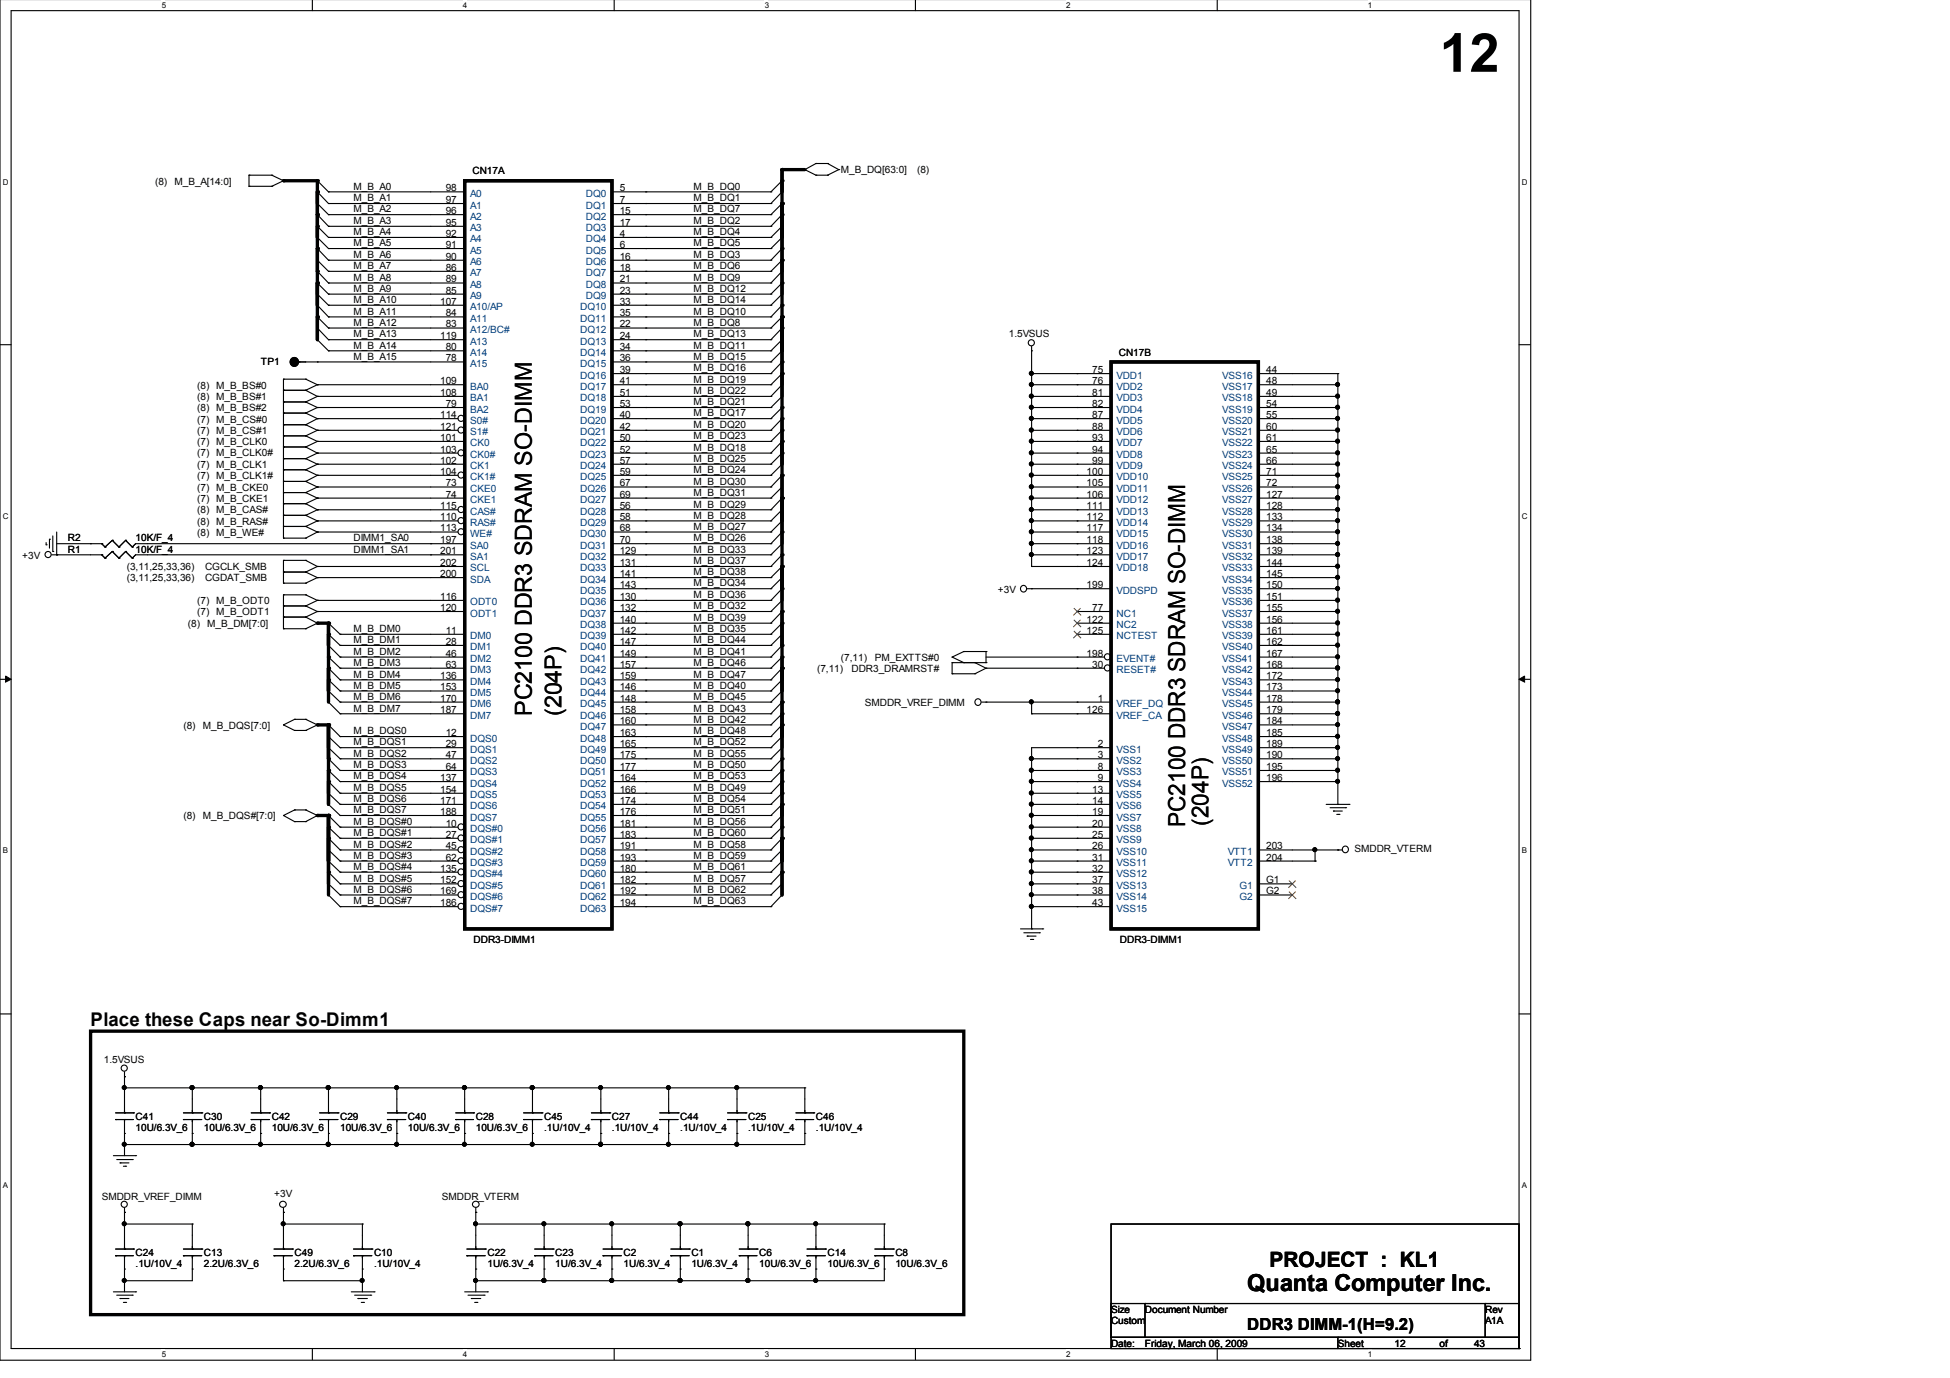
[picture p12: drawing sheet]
<svg xmlns="http://www.w3.org/2000/svg" width="297mm" height="210mm" viewBox="0 0 297 210" stroke-linecap="round" stroke-linejoin="round" font-family="sans-serif">
<defs><g id="words">
<text font-size="8.2" x="219.3" y="10.9">12</text>
<g font-size="3.6">
<text x="81" y="109.1" transform="rotate(-90 81 109.1)">PC2100 DDR3 SDRAM SO-DIMM</text>
<text x="85.5" y="109.1" transform="rotate(-90 85.5 109.1)">(204P)</text>
<text x="180.5" y="126" transform="rotate(-90 180.5 126)">PC2100 DDR3 SDRAM SO-DIMM</text>
<text x="184.1" y="125.8" transform="rotate(-90 184.1 125.8)">(204P)</text>
<text x="190" y="196.6">Quanta Computer Inc.</text>
</g>
<text font-size="3.2" x="193.4" y="193">PROJECT : KL1</text>
<text font-size="2.9" x="13.8" y="156.3">Place these Caps near So-Dimm1</text>
<text font-size="2.5" x="190" y="202.6">DDR3 DIMM-1(H=9.2)</text>
<g font-size="1.5">
<text x="23.6" y="28.1">(8)</text>
<text x="26.6" y="28.1">M_B_A[14:0]</text>
<text x="53.8" y="28.9">M_B_A0</text>
<text x="67.9" y="29.1">98</text>
<text x="72" y="26.5">CN17A</text>
<text x="94.4" y="29.1">5</text>
<text x="105.7" y="28.9">M_B_DQ0</text>
<text x="128.1" y="26.3">M_B_DQ[63:0]</text>
<text x="139.7" y="26.3">(8)</text>
<text x="53.8" y="35.8">M_B_A4</text>
<text x="53.8" y="32.4">M_B_A2</text>
<text x="53.8" y="34.1">M_B_A3</text>
<text x="53.8" y="30.7">M_B_A1</text>
<text x="67.9" y="30.9">97</text>
<text x="67.9" y="32.6">96</text>
<text x="67.9" y="34.4">95</text>
<text x="94.4" y="30.9">7</text>
<text x="94.4" y="32.6">15</text>
<text x="94.4" y="34.4">17</text>
<text x="105.7" y="30.7">M_B_DQ1</text>
<text x="105.7" y="35.8">M_B_DQ4</text>
<text x="105.7" y="34.1">M_B_DQ2</text>
<text x="105.7" y="32.4">M_B_DQ7</text>
<text x="53.8" y="41">M_B_A7</text>
<text x="53.8" y="39.3">M_B_A6</text>
<text x="53.8" y="37.5">M_B_A5</text>
<text x="67.9" y="36.1">92</text>
<text x="67.9" y="37.8">91</text>
<text x="67.9" y="39.6">90</text>
<text x="67.9" y="41.2">86</text>
<text x="94.4" y="36.1">4</text>
<text x="94.4" y="37.8">6</text>
<text x="94.4" y="39.6">16</text>
<text x="94.4" y="41.2">18</text>
<text x="105.7" y="37.5">M_B_DQ5</text>
<text x="105.7" y="41">M_B_DQ6</text>
<text x="105.7" y="39.3">M_B_DQ3</text>
<text x="53.8" y="47.9">M_B_A11</text>
<text x="53.8" y="46.2">M_B_A10</text>
<text x="53.8" y="44.5">M_B_A9</text>
<text x="53.8" y="42.8">M_B_A8</text>
<text x="67.1" y="46.4">107</text>
<text x="67.9" y="43">89</text>
<text x="67.9" y="44.7">85</text>
<text x="94.4" y="43">21</text>
<text x="94.4" y="44.7">23</text>
<text x="94.4" y="46.4">33</text>
<text x="105.7" y="47.9">M_B_DQ10</text>
<text x="105.7" y="44.5">M_B_DQ12</text>
<text x="105.7" y="42.8">M_B_DQ9</text>
<text x="105.7" y="46.2">M_B_DQ14</text>
<text x="53.8" y="53.1">M_B_A14</text>
<text x="53.8" y="51.4">M_B_A13</text>
<text x="53.8" y="49.6">M_B_A12</text>
<text x="67.1" y="51.7">119</text>
<text x="67.9" y="48.2">84</text>
<text x="67.9" y="49.9">83</text>
<text x="67.9" y="53.4">80</text>
<text x="94.4" y="48.2">35</text>
<text x="94.4" y="49.9">22</text>
<text x="94.4" y="51.7">24</text>
<text x="94.4" y="53.4">34</text>
<text x="105.7" y="51.4">M_B_DQ13</text>
<text x="105.7" y="49.6">M_B_DQ8</text>
<text x="105.7" y="53.1">M_B_DQ11</text>
<text x="153.7" y="51.4">1.5VSUS</text>
<text x="30.1" y="59.2">(8) M_B_BS#0</text>
<text x="39.7" y="55.6">TP1</text>
<text x="53.8" y="54.8">M_B_A15</text>
<text x="67.1" y="58.5">109</text>
<text x="67.9" y="55">78</text>
<text x="94.4" y="55">36</text>
<text x="94.4" y="56.8">39</text>
<text x="94.4" y="58.5">41</text>
<text x="105.7" y="58.3">M_B_DQ19</text>
<text x="105.7" y="56.6">M_B_DQ16</text>
<text x="105.7" y="54.8">M_B_DQ15</text>
<text x="166.4" y="56.8">75</text>
<text x="166.4" y="58.5">76</text>
<text x="170.4" y="54.2">CN17B</text>
<text x="192.9" y="56.8">44</text>
<text x="192.9" y="58.5">48</text>
<text x="30.1" y="60.9">(8) M_B_BS#1</text>
<text x="30.1" y="62.7">(8) M_B_BS#2</text>
<text x="30.1" y="64.4">(7) M_B_CS#0</text>
<text x="67.1" y="60.3">108</text>
<text x="67.1" y="63.7">114</text>
<text x="67.1" y="65.5">121</text>
<text x="67.9" y="62">79</text>
<text x="94.4" y="60.3">51</text>
<text x="94.4" y="62">53</text>
<text x="94.4" y="63.7">40</text>
<text x="94.4" y="65.5">42</text>
<text x="105.7" y="63.4">M_B_DQ17</text>
<text x="105.7" y="61.7">M_B_DQ21</text>
<text x="105.7" y="65.2">M_B_DQ20</text>
<text x="105.7" y="60">M_B_DQ22</text>
<text x="166.4" y="60.3">81</text>
<text x="166.4" y="62">82</text>
<text x="166.4" y="63.7">87</text>
<text x="166.4" y="65.5">88</text>
<text x="192.9" y="60.3">49</text>
<text x="192.9" y="62">54</text>
<text x="192.9" y="63.7">55</text>
<text x="192.9" y="65.5">60</text>
<text x="30.1" y="66.1">(7) M_B_CS#1</text>
<text x="30.1" y="67.8">(7) M_B_CLK0</text>
<text x="30.1" y="69.5">(7) M_B_CLK0#</text>
<text x="30.1" y="71.3">(7) M_B_CLK1</text>
<text x="67.1" y="67.2">101</text>
<text x="67.1" y="68.9">103</text>
<text x="67.1" y="70.6">102</text>
<text x="94.4" y="67.2">50</text>
<text x="94.4" y="68.9">52</text>
<text x="94.4" y="70.6">57</text>
<text x="105.7" y="70.4">M_B_DQ25</text>
<text x="105.7" y="66.9">M_B_DQ23</text>
<text x="105.7" y="68.7">M_B_DQ18</text>
<text x="166.4" y="67.2">93</text>
<text x="166.4" y="68.9">94</text>
<text x="166.4" y="70.6">99</text>
<text x="192.9" y="67.2">61</text>
<text x="192.9" y="68.9">65</text>
<text x="192.9" y="70.6">66</text>
<text x="30.1" y="73">(7) M_B_CLK1#</text>
<text x="30.1" y="74.8">(7) M_B_CKE0</text>
<text x="30.1" y="76.5">(7) M_B_CKE1</text>
<text x="67.1" y="72.3">104</text>
<text x="67.1" y="77.6">115</text>
<text x="67.9" y="74.1">73</text>
<text x="67.9" y="75.8">74</text>
<text x="94.4" y="72.3">59</text>
<text x="94.4" y="74.1">67</text>
<text x="94.4" y="75.8">69</text>
<text x="94.4" y="77.6">56</text>
<text x="105.7" y="77.3">M_B_DQ29</text>
<text x="105.7" y="72.1">M_B_DQ24</text>
<text x="105.7" y="75.5">M_B_DQ31</text>
<text x="105.7" y="73.8">M_B_DQ30</text>
<text x="165.5" y="72.3">100</text>
<text x="165.5" y="74.1">105</text>
<text x="165.5" y="75.8">106</text>
<text x="165.5" y="77.6">111</text>
<text x="192.9" y="72.3">71</text>
<text x="192.9" y="74.1">72</text>
<text x="192.9" y="75.8">127</text>
<text x="192.9" y="77.6">128</text>
<text x="10.3" y="82.5">R2</text>
<text x="20.7" y="82.5">10K/F_4</text>
<text x="30.1" y="78.2">(8) M_B_CAS#</text>
<text x="30.1" y="79.9">(8) M_B_RAS#</text>
<text x="30.1" y="81.6">(8) M_B_WE#</text>
<text x="53.8" y="82.5">DIMM1_SA0</text>
<text x="67.1" y="79.3">110</text>
<text x="67.1" y="81">113</text>
<text x="67.1" y="82.7">197</text>
<text x="94.4" y="79.3">58</text>
<text x="94.4" y="81">68</text>
<text x="94.4" y="82.7">70</text>
<text x="105.7" y="79">M_B_DQ28</text>
<text x="105.7" y="82.5">M_B_DQ26</text>
<text x="105.7" y="80.7">M_B_DQ27</text>
<text x="165.5" y="79.3">112</text>
<text x="165.5" y="81">117</text>
<text x="165.5" y="82.7">118</text>
<text x="192.9" y="79.3">133</text>
<text x="192.9" y="81">134</text>
<text x="192.9" y="82.7">138</text>
<text x="3.4" y="85.1">+3V</text>
<text x="10.3" y="84.3">R1</text>
<text x="19.3" y="86.8">(3,11,25,33,36)</text>
<text x="19.3" y="88.6">(3,11,25,33,36)</text>
<text x="20.7" y="84.3">10K/F_4</text>
<text x="31.2" y="86.8">CGCLK_SMB</text>
<text x="31.2" y="88.6">CGDAT_SMB</text>
<text x="53.8" y="84.2">DIMM1_SA1</text>
<text x="67.1" y="84.4">201</text>
<text x="67.1" y="86.2">202</text>
<text x="67.1" y="87.9">200</text>
<text x="94.4" y="84.4">129</text>
<text x="94.4" y="86.2">131</text>
<text x="94.4" y="87.9">141</text>
<text x="94.4" y="89.6">143</text>
<text x="105.7" y="89.3">M_B_DQ34</text>
<text x="105.7" y="87.6">M_B_DQ38</text>
<text x="105.7" y="84.2">M_B_DQ33</text>
<text x="105.7" y="86">M_B_DQ37</text>
<text x="165.5" y="84.4">123</text>
<text x="165.5" y="86.2">124</text>
<text x="165.5" y="89.6">199</text>
<text x="192.9" y="84.4">139</text>
<text x="192.9" y="86.2">144</text>
<text x="192.9" y="87.9">145</text>
<text x="192.9" y="89.6">150</text>
<text x="28.6" y="95.4">(8)</text>
<text x="30.1" y="92">(7) M_B_ODT0</text>
<text x="30.1" y="93.7">(7) M_B_ODT1</text>
<text x="31.6" y="95.4">M_B_DM[7:0]</text>
<text x="67.1" y="91.4">116</text>
<text x="67.1" y="93.1">120</text>
<text x="94.4" y="91.4">130</text>
<text x="94.4" y="93.1">132</text>
<text x="94.4" y="94.8">140</text>
<text x="105.7" y="91.1">M_B_DQ36</text>
<text x="105.7" y="94.6">M_B_DQ39</text>
<text x="105.7" y="92.8">M_B_DQ32</text>
<text x="152" y="90.3">+3V</text>
<text x="165.5" y="94.8">122</text>
<text x="166.4" y="93.1">77</text>
<text x="192.9" y="91.4">151</text>
<text x="192.9" y="93.1">155</text>
<text x="192.9" y="94.8">156</text>
<text x="53.8" y="96.3">M_B_DM0</text>
<text x="53.8" y="98">M_B_DM1</text>
<text x="53.8" y="99.8">M_B_DM2</text>
<text x="53.8" y="101.4">M_B_DM3</text>
<text x="67.9" y="96.5">11</text>
<text x="67.9" y="98.2">28</text>
<text x="67.9" y="100">46</text>
<text x="67.9" y="101.7">63</text>
<text x="94.4" y="96.5">142</text>
<text x="94.4" y="98.2">147</text>
<text x="94.4" y="100">149</text>
<text x="94.4" y="101.7">157</text>
<text x="105.7" y="99.8">M_B_DQ41</text>
<text x="105.7" y="98">M_B_DQ44</text>
<text x="105.7" y="101.4">M_B_DQ46</text>
<text x="105.7" y="96.3">M_B_DQ35</text>
<text x="128.1" y="100.7">(7,11)</text>
<text x="133.3" y="100.7">PM_EXTTS#0</text>
<text x="165.5" y="96.5">125</text>
<text x="165.5" y="100">198</text>
<text x="166.4" y="101.7">30</text>
<text x="192.9" y="96.5">161</text>
<text x="192.9" y="98.2">162</text>
<text x="192.9" y="100">167</text>
<text x="192.9" y="101.7">168</text>
<text x="53.8" y="103.2">M_B_DM4</text>
<text x="53.8" y="104.9">M_B_DM5</text>
<text x="53.8" y="106.6">M_B_DM6</text>
<text x="67.1" y="103.5">136</text>
<text x="67.1" y="105.2">153</text>
<text x="67.1" y="106.9">170</text>
<text x="94.4" y="103.5">159</text>
<text x="94.4" y="105.2">146</text>
<text x="94.4" y="106.9">148</text>
<text x="105.7" y="106.6">M_B_DQ45</text>
<text x="105.7" y="104.9">M_B_DQ40</text>
<text x="105.7" y="103.2">M_B_DQ47</text>
<text x="124.5" y="102.4">(7,11)</text>
<text x="129.7" y="102.4">DDR3_DRAMRST#</text>
<text x="131.7" y="107.5">SMDDR_VREF_DIMM</text>
<text x="167.2" y="106.9">1</text>
<text x="192.9" y="103.5">172</text>
<text x="192.9" y="105.2">173</text>
<text x="192.9" y="106.9">178</text>
<text x="27.9" y="111">(8)</text>
<text x="30.9" y="111">M_B_DQS[7:0]</text>
<text x="53.8" y="108.4">M_B_DM7</text>
<text x="53.8" y="111.9">M_B_DQS0</text>
<text x="53.8" y="113.6">M_B_DQS1</text>
<text x="67.1" y="108.6">187</text>
<text x="67.9" y="112.1">12</text>
<text x="67.9" y="113.8">29</text>
<text x="94.4" y="108.6">158</text>
<text x="94.4" y="110.3">160</text>
<text x="94.4" y="112.1">163</text>
<text x="94.4" y="113.8">165</text>
<text x="105.7" y="111.9">M_B_DQ48</text>
<text x="105.7" y="110.1">M_B_DQ42</text>
<text x="105.7" y="108.4">M_B_DQ43</text>
<text x="105.7" y="113.6">M_B_DQ52</text>
<text x="165.5" y="108.6">126</text>
<text x="167.2" y="113.8">2</text>
<text x="192.9" y="108.6">179</text>
<text x="192.9" y="110.3">184</text>
<text x="192.9" y="112.1">185</text>
<text x="192.9" y="113.8">189</text>
<text x="53.8" y="115.2">M_B_DQS2</text>
<text x="53.8" y="117">M_B_DQS3</text>
<text x="53.8" y="118.7">M_B_DQS4</text>
<text x="67.1" y="119">137</text>
<text x="67.9" y="115.5">47</text>
<text x="67.9" y="117.3">64</text>
<text x="94.4" y="115.5">175</text>
<text x="94.4" y="117.3">177</text>
<text x="94.4" y="119">164</text>
<text x="105.7" y="115.2">M_B_DQ55</text>
<text x="105.7" y="117">M_B_DQ50</text>
<text x="105.7" y="118.7">M_B_DQ53</text>
<text x="167.2" y="115.5">3</text>
<text x="167.2" y="117.3">8</text>
<text x="167.2" y="119">9</text>
<text x="192.9" y="115.5">190</text>
<text x="192.9" y="117.3">195</text>
<text x="192.9" y="119">196</text>
<text x="27.9" y="124.8">(8)</text>
<text x="30.9" y="124.8">M_B_DQS#[7:0]</text>
<text x="53.8" y="120.5">M_B_DQS5</text>
<text x="53.8" y="122.2">M_B_DQS6</text>
<text x="53.8" y="123.9">M_B_DQS7</text>
<text x="53.8" y="125.7">M_B_DQS#0</text>
<text x="67.1" y="120.7">154</text>
<text x="67.1" y="122.4">171</text>
<text x="67.1" y="124.1">188</text>
<text x="67.9" y="125.9">10</text>
<text x="94.4" y="120.7">166</text>
<text x="94.4" y="122.4">174</text>
<text x="94.4" y="124.1">176</text>
<text x="94.4" y="125.9">181</text>
<text x="105.7" y="125.7">M_B_DQ56</text>
<text x="105.7" y="122.2">M_B_DQ54</text>
<text x="105.7" y="123.9">M_B_DQ51</text>
<text x="105.7" y="120.5">M_B_DQ49</text>
<text x="166.4" y="120.7">13</text>
<text x="166.4" y="122.4">14</text>
<text x="166.4" y="124.1">19</text>
<text x="166.4" y="125.9">20</text>
<text x="53.8" y="127.4">M_B_DQS#1</text>
<text x="53.8" y="129.1">M_B_DQS#2</text>
<text x="53.8" y="130.8">M_B_DQS#3</text>
<text x="67.9" y="127.6">27</text>
<text x="67.9" y="129.4">45</text>
<text x="67.9" y="131.1">62</text>
<text x="94.4" y="127.6">183</text>
<text x="94.4" y="129.4">191</text>
<text x="94.4" y="131.1">193</text>
<text x="105.7" y="129.1">M_B_DQ58</text>
<text x="105.7" y="130.8">M_B_DQ59</text>
<text x="105.7" y="127.4">M_B_DQ60</text>
<text x="166.4" y="127.6">25</text>
<text x="166.4" y="129.4">26</text>
<text x="166.4" y="131.1">31</text>
<text x="192.9" y="129.4">203</text>
<text x="192.9" y="131.1">204</text>
<text x="206.3" y="129.8">SMDDR_VTERM</text>
<text x="53.8" y="132.5">M_B_DQS#4</text>
<text x="53.8" y="134.3">M_B_DQS#5</text>
<text x="53.8" y="136">M_B_DQS#6</text>
<text x="53.8" y="137.8">M_B_DQS#7</text>
<text x="67.1" y="132.8">135</text>
<text x="67.1" y="134.5">152</text>
<text x="67.1" y="136.2">169</text>
<text x="94.4" y="132.8">180</text>
<text x="94.4" y="134.5">182</text>
<text x="94.4" y="136.2">192</text>
<text x="105.7" y="136">M_B_DQ62</text>
<text x="105.7" y="137.8">M_B_DQ63</text>
<text x="105.7" y="134.3">M_B_DQ57</text>
<text x="105.7" y="132.5">M_B_DQ61</text>
<text x="166.4" y="132.8">32</text>
<text x="166.4" y="134.5">37</text>
<text x="166.4" y="136.2">38</text>
<text x="192.9" y="134.5">G1</text>
<text x="192.9" y="136.2">G2</text>
<text x="67.1" y="138">186</text>
<text x="72.1" y="143.7">DDR3-DIMM1</text>
<text x="94.4" y="138">194</text>
<text x="166.4" y="138">43</text>
<text x="170.6" y="143.7">DDR3-DIMM1</text>
<text x="15.8" y="162">1.5VSUS</text>
<text x="20.7" y="170.6">C41</text>
<text x="20.7" y="172.3">10U/6.3V_6</text>
<text x="31.1" y="170.6">C30</text>
<text x="31.1" y="172.3">10U/6.3V_6</text>
<text x="41.4" y="170.6">C42</text>
<text x="41.4" y="172.3">10U/6.3V_6</text>
<text x="51.8" y="170.6">C29</text>
<text x="51.8" y="172.3">10U/6.3V_6</text>
<text x="62.1" y="170.6">C40</text>
<text x="62.1" y="172.3">10U/6.3V_6</text>
<text x="72.5" y="170.6">C28</text>
<text x="72.5" y="172.3">10U/6.3V_6</text>
<text x="82.9" y="170.6">C45</text>
<text x="82.9" y="172.3">.1U/10V_4</text>
<text x="93.2" y="170.6">C27</text>
<text x="93.2" y="172.3">.1U/10V_4</text>
<text x="103.6" y="170.6">C44</text>
<text x="103.6" y="172.3">.1U/10V_4</text>
<text x="114" y="170.6">C25</text>
<text x="114" y="172.3">.1U/10V_4</text>
<text x="124.3" y="170.6">C46</text>
<text x="124.3" y="172.3">.1U/10V_4</text>
<text x="15.5" y="182.7">SMDDR_VREF_DIMM</text>
<text x="41.7" y="182.4">+3V</text>
<text x="67.3" y="182.7">SMDDR_VTERM</text>
<text x="20.7" y="191.4">C24</text>
<text x="31.1" y="191.4">C13</text>
<text x="44.9" y="191.4">C49</text>
<text x="57" y="191.4">C10</text>
<text x="74.3" y="191.4">C22</text>
<text x="84.6" y="191.4">C23</text>
<text x="95" y="191.4">C2</text>
<text x="105.3" y="191.4">C1</text>
<text x="115.7" y="191.4">C6</text>
<text x="126.1" y="191.4">C14</text>
<text x="136.4" y="191.4">C8</text>
<text x="20.7" y="193.1">.1U/10V_4</text>
<text x="31.1" y="193.1">2.2U/6.3V_6</text>
<text x="44.9" y="193.1">2.2U/6.3V_6</text>
<text x="57" y="193.1">.1U/10V_4</text>
<text x="74.3" y="193.1">1U/6.3V_4</text>
<text x="84.6" y="193.1">1U/6.3V_4</text>
<text x="95" y="193.1">1U/6.3V_4</text>
<text x="105.3" y="193.1">1U/6.3V_4</text>
<text x="115.7" y="193.1">10U/6.3V_6</text>
<text x="126.1" y="193.1">10U/6.3V_6</text>
<text x="136.4" y="193.1">10U/6.3V_6</text>
<text x="169.2" y="200">Size</text>
<text x="169.2" y="201.7">Custom</text>
<text x="174.4" y="200">Document Number</text>
<text x="226.2" y="200">Rev</text>
<text x="226.2" y="201.7">A1A</text>
<text x="169.2" y="205.2">Date:</text>
<text x="174.4" y="205.2">Friday, March 06, 2009</text>
<text x="203.8" y="205.2">Sheet</text>
<text x="212.4" y="205.2">12</text>
<text x="219.3" y="205.2">of</text>
<text x="224.5" y="205.2">43</text>
</g>
<g font-size="1.5" fill="#004080">
<text x="71.6" y="30">A0</text>
<text x="89.2" y="30">DQ0</text>
<text x="71.6" y="31.8">A1</text>
<text x="71.6" y="33.5">A2</text>
<text x="71.6" y="35.2">A3</text>
<text x="89.2" y="31.8">DQ1</text>
<text x="89.2" y="33.5">DQ2</text>
<text x="89.2" y="35.2">DQ3</text>
<text x="71.6" y="36.9">A4</text>
<text x="71.6" y="38.6">A5</text>
<text x="71.6" y="40.4">A6</text>
<text x="89.2" y="36.9">DQ4</text>
<text x="89.2" y="38.6">DQ5</text>
<text x="89.2" y="40.4">DQ6</text>
<text x="71.6" y="42.1">A7</text>
<text x="71.6" y="43.9">A8</text>
<text x="71.6" y="45.6">A9</text>
<text x="71.6" y="47.3">A10/AP</text>
<text x="88.4" y="47.3">DQ10</text>
<text x="89.2" y="42.1">DQ7</text>
<text x="89.2" y="43.9">DQ8</text>
<text x="89.2" y="45.6">DQ9</text>
<text x="71.6" y="49">A11</text>
<text x="71.6" y="50.7">A12/BC#</text>
<text x="71.6" y="52.5">A13</text>
<text x="88.4" y="49">DQ11</text>
<text x="88.4" y="50.7">DQ12</text>
<text x="88.4" y="52.5">DQ13</text>
<text x="71.6" y="54.2">A14</text>
<text x="71.6" y="55.9">A15</text>
<text x="71.6" y="59.4">BA0</text>
<text x="88.4" y="54.2">DQ14</text>
<text x="88.4" y="55.9">DQ15</text>
<text x="88.4" y="57.7">DQ16</text>
<text x="88.4" y="59.4">DQ17</text>
<text x="170.1" y="57.7">VDD1</text>
<text x="170.1" y="59.4">VDD2</text>
<text x="186.2" y="57.7">VSS16</text>
<text x="186.2" y="59.4">VSS17</text>
<text x="71.6" y="61.1">BA1</text>
<text x="71.6" y="62.8">BA2</text>
<text x="71.6" y="64.5">S0#</text>
<text x="88.4" y="61.1">DQ18</text>
<text x="88.4" y="62.8">DQ19</text>
<text x="88.4" y="64.5">DQ20</text>
<text x="170.1" y="61.1">VDD3</text>
<text x="170.1" y="62.8">VDD4</text>
<text x="170.1" y="64.5">VDD5</text>
<text x="186.2" y="61.1">VSS18</text>
<text x="186.2" y="62.8">VSS19</text>
<text x="186.2" y="64.5">VSS20</text>
<text x="71.6" y="66.3">S1#</text>
<text x="71.6" y="68">CK0</text>
<text x="71.6" y="69.8">CK0#</text>
<text x="71.6" y="71.5">CK1</text>
<text x="88.4" y="66.3">DQ21</text>
<text x="88.4" y="68">DQ22</text>
<text x="88.4" y="69.8">DQ23</text>
<text x="88.4" y="71.5">DQ24</text>
<text x="170.1" y="66.3">VDD6</text>
<text x="170.1" y="68">VDD7</text>
<text x="170.1" y="69.8">VDD8</text>
<text x="170.1" y="71.5">VDD9</text>
<text x="186.2" y="66.3">VSS21</text>
<text x="186.2" y="68">VSS22</text>
<text x="186.2" y="69.8">VSS23</text>
<text x="186.2" y="71.5">VSS24</text>
<text x="71.6" y="73.2">CK1#</text>
<text x="71.6" y="74.9">CKE0</text>
<text x="71.6" y="76.6">CKE1</text>
<text x="88.4" y="73.2">DQ25</text>
<text x="88.4" y="74.9">DQ26</text>
<text x="88.4" y="76.6">DQ27</text>
<text x="170.1" y="73.2">VDD10</text>
<text x="170.1" y="74.9">VDD11</text>
<text x="170.1" y="76.6">VDD12</text>
<text x="186.2" y="73.2">VSS25</text>
<text x="186.2" y="74.9">VSS26</text>
<text x="186.2" y="76.6">VSS27</text>
<text x="71.6" y="78.4">CAS#</text>
<text x="71.6" y="80.1">RAS#</text>
<text x="71.6" y="81.8">WE#</text>
<text x="71.6" y="83.6">SA0</text>
<text x="88.4" y="78.4">DQ28</text>
<text x="88.4" y="80.1">DQ29</text>
<text x="88.4" y="81.8">DQ30</text>
<text x="88.4" y="83.6">DQ31</text>
<text x="170.1" y="78.4">VDD13</text>
<text x="170.1" y="80.1">VDD14</text>
<text x="170.1" y="81.8">VDD15</text>
<text x="170.1" y="83.6">VDD16</text>
<text x="186.2" y="78.4">VSS28</text>
<text x="186.2" y="80.1">VSS29</text>
<text x="186.2" y="81.8">VSS30</text>
<text x="186.2" y="83.6">VSS31</text>
<text x="71.6" y="85.3">SA1</text>
<text x="71.6" y="87.1">SCL</text>
<text x="71.6" y="88.7">SDA</text>
<text x="88.4" y="85.3">DQ32</text>
<text x="88.4" y="87.1">DQ33</text>
<text x="88.4" y="88.7">DQ34</text>
<text x="170.1" y="85.3">VDD17</text>
<text x="170.1" y="87.1">VDD18</text>
<text x="186.2" y="85.3">VSS32</text>
<text x="186.2" y="87.1">VSS33</text>
<text x="186.2" y="88.7">VSS34</text>
<text x="71.6" y="92.2">ODT0</text>
<text x="71.6" y="93.9">ODT1</text>
<text x="88.4" y="90.4">DQ35</text>
<text x="88.4" y="92.2">DQ36</text>
<text x="88.4" y="93.9">DQ37</text>
<text x="88.4" y="95.7">DQ38</text>
<text x="170.1" y="90.4">VDDSPD</text>
<text x="170.1" y="93.9">NC1</text>
<text x="170.1" y="95.7">NC2</text>
<text x="186.2" y="90.4">VSS35</text>
<text x="186.2" y="92.2">VSS36</text>
<text x="186.2" y="93.9">VSS37</text>
<text x="186.2" y="95.7">VSS38</text>
<text x="71.6" y="97.4">DM0</text>
<text x="71.6" y="99.1">DM1</text>
<text x="71.6" y="100.9">DM2</text>
<text x="88.4" y="97.4">DQ39</text>
<text x="88.4" y="99.1">DQ40</text>
<text x="88.4" y="100.9">DQ41</text>
<text x="170.1" y="97.4">NCTEST</text>
<text x="170.1" y="100.9">EVENT#</text>
<text x="186.2" y="97.4">VSS39</text>
<text x="186.2" y="99.1">VSS40</text>
<text x="186.2" y="100.9">VSS41</text>
<text x="71.6" y="102.5">DM3</text>
<text x="71.6" y="104.3">DM4</text>
<text x="71.6" y="106">DM5</text>
<text x="71.6" y="107.7">DM6</text>
<text x="88.4" y="102.5">DQ42</text>
<text x="88.4" y="104.3">DQ43</text>
<text x="88.4" y="106">DQ44</text>
<text x="88.4" y="107.7">DQ45</text>
<text x="170.1" y="102.5">RESET#</text>
<text x="170.1" y="107.7">VREF_DQ</text>
<text x="186.2" y="102.5">VSS42</text>
<text x="186.2" y="104.3">VSS43</text>
<text x="186.2" y="106">VSS44</text>
<text x="186.2" y="107.7">VSS45</text>
<text x="71.6" y="109.5">DM7</text>
<text x="71.6" y="113">DQS0</text>
<text x="88.4" y="109.5">DQ46</text>
<text x="88.4" y="111.2">DQ47</text>
<text x="88.4" y="113">DQ48</text>
<text x="170.1" y="109.5">VREF_CA</text>
<text x="186.2" y="109.5">VSS46</text>
<text x="186.2" y="111.2">VSS47</text>
<text x="186.2" y="113">VSS48</text>
<text x="71.6" y="114.7">DQS1</text>
<text x="71.6" y="116.3">DQS2</text>
<text x="71.6" y="118.1">DQS3</text>
<text x="71.6" y="119.8">DQS4</text>
<text x="88.4" y="114.7">DQ49</text>
<text x="88.4" y="116.3">DQ50</text>
<text x="88.4" y="118.1">DQ51</text>
<text x="88.4" y="119.8">DQ52</text>
<text x="170.1" y="114.7">VSS1</text>
<text x="170.1" y="116.3">VSS2</text>
<text x="170.1" y="118.1">VSS3</text>
<text x="170.1" y="119.8">VSS4</text>
<text x="186.2" y="114.7">VSS49</text>
<text x="186.2" y="116.3">VSS50</text>
<text x="186.2" y="118.1">VSS51</text>
<text x="186.2" y="119.8">VSS52</text>
<text x="71.6" y="121.6">DQS5</text>
<text x="71.6" y="123.3">DQS6</text>
<text x="71.6" y="125">DQS7</text>
<text x="88.4" y="121.6">DQ53</text>
<text x="88.4" y="123.3">DQ54</text>
<text x="88.4" y="125">DQ55</text>
<text x="170.1" y="121.6">VSS5</text>
<text x="170.1" y="123.3">VSS6</text>
<text x="170.1" y="125">VSS7</text>
<text x="71.6" y="126.8">DQS#0</text>
<text x="71.6" y="128.5">DQS#1</text>
<text x="71.6" y="130.2">DQS#2</text>
<text x="71.6" y="131.9">DQS#3</text>
<text x="88.4" y="126.8">DQ56</text>
<text x="88.4" y="128.5">DQ57</text>
<text x="88.4" y="130.2">DQ58</text>
<text x="88.4" y="131.9">DQ59</text>
<text x="170.1" y="126.8">VSS8</text>
<text x="170.1" y="128.5">VSS9</text>
<text x="170.1" y="130.2">VSS10</text>
<text x="170.1" y="131.9">VSS11</text>
<text x="187" y="130.2">VTT1</text>
<text x="187" y="131.9">VTT2</text>
<text x="71.6" y="133.6">DQS#4</text>
<text x="71.6" y="135.4">DQS#5</text>
<text x="71.6" y="137.1">DQS#6</text>
<text x="88.4" y="133.6">DQ60</text>
<text x="88.4" y="135.4">DQ61</text>
<text x="88.4" y="137.1">DQ62</text>
<text x="170.1" y="133.6">VSS12</text>
<text x="170.1" y="135.4">VSS13</text>
<text x="170.1" y="137.1">VSS14</text>
<text x="188.8" y="135.4">G1</text>
<text x="188.8" y="137.1">G2</text>
<text x="71.6" y="138.9">DQS#7</text>
<text x="88.4" y="138.9">DQ63</text>
<text x="170.1" y="138.9">VSS15</text>
</g>
<g font-size="1.2">
<text x="24.6" y="1.2">5</text>
<text x="70.5" y="1.2">4</text>
<text x="116.5" y="1.2">3</text>
<text x="162.4" y="1.2">2</text>
<text x="208.4" y="1.2">1</text>
<text x=".4" y="28.1">D</text>
<text x="231.8" y="28.1">D</text>
<text x=".4" y="79">C</text>
<text x="231.8" y="79">C</text>
<text x=".4" y="130">B</text>
<text x="231.8" y="130">B</text>
<text x=".4" y="180.9">A</text>
<text x="231.8" y="180.9">A</text>
<text x="24.6" y="206.7">5</text>
<text x="70.5" y="206.7">4</text>
<text x="116.5" y="206.7">3</text>
<text x="162.4" y="206.7">2</text>
<text x="208.4" y="206.7">1</text>
</g>
</g></defs>
<path d="M0 -.1v207.3h233.2v-207.3M1.7 1.6h229.7v203.8h-229.7z" fill="none" stroke="#000" stroke-width=".17"/>
<g fill="#fff">
<path d="M24.6 .1h.5v1.3h-.5z"/>
<path d="M24.6 205.6h.5v1.3h-.5z"/>
</g>
<path d="M47.6 -.1v1.7M47.6 205.4v1.7" fill="none" stroke="#000" stroke-width=".17"/>
<g fill="#fff">
<path d="M70.5 .1h.5v1.3h-.5z"/>
<path d="M70.5 205.6h.5v1.3h-.5z"/>
</g>
<path d="M93.6 -.1v1.7M93.6 205.4v1.7" fill="none" stroke="#000" stroke-width=".17"/>
<g fill="#fff">
<path d="M116.5 .1h.5v1.3h-.5z"/>
<path d="M116.5 205.6h.5v1.3h-.5z"/>
</g>
<path d="M139.4 -.1v1.7M139.4 205.4v1.7" fill="none" stroke="#000" stroke-width=".17"/>
<g fill="#fff">
<path d="M162.4 .1h.5v1.3h-.5z"/>
<path d="M162.4 205.6h.5v1.3h-.5z"/>
</g>
<path d="M185.4 -.1v1.7M185.4 205.4v1.7" fill="none" stroke="#000" stroke-width=".17"/>
<g fill="#fff">
<path d="M208.4 .1h.5v1.3h-.5z"/>
<path d="M208.4 205.6h.5v1.3h-.5z"/>
<path d="M.4 27h.7v1.3h-.7z"/>
<path d="M231.8 27h.7v1.3h-.7z"/>
<path d="M.4 77.9h.7v1.3h-.7z"/>
<path d="M231.8 77.9h.7v1.3h-.7z"/>
</g>
<path d="M0 52.5h1.7M231.4 52.5h1.7" fill="none" stroke="#000" stroke-width=".17"/>
<g fill="#fff">
<path d="M.4 128.9h.7v1.2h-.7z"/>
<path d="M231.8 128.9h.7v1.2h-.7z"/>
</g>
<path d="M0 103.5h1.7M231.4 103.5h1.7" fill="none" stroke="#000" stroke-width=".17"/>
<path d="M.8 103l.9 .5-.9 .4zM231.4 103.5l.8-.5v.9z" fill="#000" stroke="#000" stroke-width=".15"/>
<g fill="#fff">
<path d="M.4 179.8h.7v1.3h-.7z"/>
<path d="M231.8 179.8h.7v1.3h-.7z"/>
</g>
<g fill="none" stroke="#000" stroke-width=".17">
<path d="M37.9 26.7h.1M37.9 28.4h.1M37.9 26.7h3.5M37.9 26.7v1.7M37.9 28.4h3.5M41.4 26.7h.1M41.4 28.4h.1M41.4 26.7l1.8 .8M43.2 27.5h.1M43.2 27.5l-1.8 .9M48.3 27.5h.1M48.3 29.2h.1"/>
<path d="M48.3 31h.1M48.3 32.7h.1M48.3 34.5h.1M48.3 36.2h.1M48.3 37.9h.1M48.3 39.6h.1M48.3 27.5l1.7 1.7M48.3 29.2l1.7 1.8M48.3 31l1.7 1.7M48.3 32.7l1.7 1.8M48.3 34.5l1.7 1.7M48.3 36.2l1.7 1.7"/>
<path d="M48.3 37.9l1.7 1.7M48.3 39.6l1.7 1.7M50 29.2h.1M50 39.6h.1M50 37.9h.1M50 36.2h.1M50 32.7h.1M50 34.5h.1M50 31h.1M50 29.2h15.6M50 39.6h15.6M50 37.9h15.6"/>
<path d="M50 36.2h15.6M50 32.7h15.6M50 34.5h15.6M50 31h15.6M98.4 29.2h.1M98.4 31h.1M98.4 36.2h.1M98.4 37.9h.1M98.4 34.5h.1M98.4 39.6h.1M98.4 32.7h.1M98.4 29.2h19"/>
<path d="M98.4 39.6h19M98.4 37.9h19M98.4 36.2h19M98.4 32.7h19M98.4 34.5h19M98.4 31h19M117.4 29.2h.1M117.4 31h.1M117.4 32.7h.1M117.4 37.9h.1M117.4 34.5h.1M117.4 36.2h.1"/>
<path d="M117.4 39.6h.1M119.1 27.5l-1.7 1.7M119.1 29.2l-1.7 1.8M119.1 31l-1.7 1.7M119.1 36.2l-1.7 1.7M119.1 32.7l-1.7 1.8M119.1 34.5l-1.7 1.7M119.1 37.9l-1.7 1.7M119.1 39.6l-1.7 1.7M122.6 25.8h.1M122.6 25.8l1.7 .9M124.3 24.9h.1"/>
<path d="M124.3 26.7h.1M124.3 26.7h1.8M124.3 24.9l-1.7 .9M124.3 24.9h1.8M126.1 24.9h.1M126.1 26.7h.1M126.1 24.9l1.7 .9M127.8 25.8h.1M127.8 25.8l-1.7 .9M43.2 57.8h.1M43.2 59.5h.1M43.2 57.8v24.2"/>
<path d="M43.2 57.8h3.4M43.2 59.5h3.4M46.6 57.8h.1M46.6 59.5h.1M46.6 57.8l1.7 .8M46.6 59.5l1.7 .9M48.3 55.1h.1M48.3 58.6h.1M48.3 41.3h.1M48.3 43.1h.1M48.3 44.8h.1M48.3 46.5h.1"/>
<path d="M48.3 48.3h.1M48.3 50h.1M48.3 51.7h.1M48.3 55.1h17.3M48.3 58.6h17.3M48.3 58.6l-1.7 .9M48.3 41.3l1.7 1.8M48.3 43.1l1.7 1.7M48.3 44.8l1.7 1.7M48.3 46.5l1.7 1.8M48.3 48.3l1.7 1.7M48.3 50l1.7 1.7"/>
<path d="M48.3 51.7l1.7 1.7M50 53.4h.1M50 51.7h.1M50 50h.1M50 48.3h.1M50 46.5h.1M50 44.8h.1M50 43.1h.1M50 41.3h.1M50 53.4h15.6M50 51.7h15.6M50 50h15.6"/>
<path d="M50 48.3h15.6M50 46.5h15.6M50 44.8h15.6M50 43.1h15.6M50 41.3h15.6M98.4 48.3h.1M98.4 41.3h.1M98.4 58.6h.1M98.4 44.8h.1M98.4 51.7h.1M98.4 43.1h.1M98.4 50h.1"/>
<path d="M98.4 56.9h.1M98.4 46.5h.1M98.4 53.4h.1M98.4 55.1h.1M98.4 55.1h19M98.4 53.4h19M98.4 51.7h19M98.4 50h19M98.4 48.3h19M98.4 46.5h19M98.4 44.8h19M98.4 43.1h19"/>
<path d="M98.4 41.3h19M98.4 58.6h19M98.4 56.9h19M117.4 43.1h.1M117.4 48.3h.1M117.4 44.8h.1M117.4 46.5h.1M117.4 41.3h.1M117.4 53.4h.1M117.4 58.6h.1M117.4 55.1h.1M117.4 56.9h.1"/>
<path d="M117.4 50h.1M117.4 51.7h.1M119.1 41.3l-1.7 1.8M119.1 46.5l-1.7 1.8M119.1 43.1l-1.7 1.7M119.1 44.8l-1.7 1.7M119.1 51.7l-1.7 1.7M119.1 56.9l-1.7 1.7M119.1 53.4l-1.7 1.7M119.1 55.1l-1.7 1.8M119.1 58.6l-1.7 1.8M119.1 48.3l-1.7 1.7"/>
<path d="M119.1 50l-1.7 1.7M157.1 56.9h.1M157.1 58.6h.1M157.1 53.4h.1M157.1 58.6h12.1M157.1 52.8v33.5M157.1 56.9h12.1M164.1 58.6h.1M164.1 56.9h.1M196.8 58.6h7M196.8 56.9h7M203.8 56.9h.1"/>
<path d="M203.8 58.6h.1M203.8 56.9v65.6M43.2 61.2h.1M43.2 62.9h.1M43.2 64.7h.1M43.2 66.4h.1M43.2 68.1h.1M43.2 69.9h.1M43.2 71.6h.1M43.2 73.3h.1M43.2 75h.1M43.2 76.7h.1"/>
<path d="M43.2 78.5h.1M43.2 61.2h3.4M43.2 62.9h3.4M43.2 64.7h3.4M43.2 66.4h3.4M43.2 68.1h3.4M43.2 69.9h3.4M43.2 71.6h3.4M43.2 73.3h3.4M43.2 75h3.4M43.2 76.7h3.4M43.2 78.5h3.4"/>
<path d="M46.6 61.2h.1M46.6 62.9h.1M46.6 64.7h.1M46.6 66.4h.1M46.6 68.1h.1M46.6 69.9h.1M46.6 71.6h.1M46.6 73.3h.1M46.6 75h.1M46.6 76.7h.1M46.6 78.5h.1M46.6 61.2l1.7 .9"/>
<path d="M46.6 62.9l1.7 .9M46.6 64.7l1.7 .8M46.6 66.4l1.7 .8M46.6 68.1l1.7 .9M46.6 69.9l1.7 .8M46.6 71.6l1.7 .8M46.6 73.3l1.7 .9M46.6 75l1.7 .9M46.6 76.7l1.7 1M46.6 78.5l1.7 .8M48.3 79.3h.1M48.3 77.7h.1"/>
<path d="M48.3 75.9h.1M48.3 74.2h.1M48.3 72.4h.1M48.3 70.7h.1M48.3 69h.1M48.3 67.2h.1M48.3 65.5h.1M48.3 63.8h.1M48.3 62.1h.1M48.3 60.4h.1M48.3 79.3h17.3M48.3 77.7h17.3"/>
<path d="M48.3 75.9h17.3M48.3 74.2h17.3M48.3 72.4h17.3M48.3 70.7h17.3M48.3 69h17.3M48.3 67.2h17.3M48.3 65.5h17.3M48.3 63.8h17.3M48.3 62.1h17.3M48.3 60.4h17.3M48.3 60.4l-1.7 .8M48.3 62.1l-1.7 .8"/>
<path d="M48.3 63.8l-1.7 .9M48.3 65.5l-1.7 .9M48.3 67.2l-1.7 .9M48.3 69l-1.7 .9M48.3 70.7l-1.7 .9M48.3 72.4l-1.7 .9M48.3 74.2l-1.7 .8M48.3 75.9l-1.7 .8M48.3 77.7l-1.7 .8M48.3 79.3l-1.7 .9M98.4 70.7h.1M98.4 77.7h.1"/>
<path d="M98.4 79.3h.1M98.4 72.4h.1M98.4 75.9h.1M98.4 74.2h.1M98.4 63.8h.1M98.4 62.1h.1M98.4 65.5h.1M98.4 60.4h.1M98.4 67.2h.1M98.4 69h.1M98.4 79.3h19M98.4 77.7h19"/>
<path d="M98.4 75.9h19M98.4 74.2h19M98.4 72.4h19M98.4 70.7h19M98.4 69h19M98.4 67.2h19M98.4 65.5h19M98.4 63.8h19M98.4 62.1h19M98.4 60.4h19M117.4 63.8h.1M117.4 69h.1"/>
<path d="M117.4 65.5h.1M117.4 67.2h.1M117.4 60.4h.1M117.4 62.1h.1M117.4 74.2h.1M117.4 79.3h.1M117.4 75.9h.1M117.4 77.7h.1M117.4 70.7h.1M117.4 72.4h.1M119.1 62.1l-1.7 1.7M119.1 67.2l-1.7 1.8"/>
<path d="M119.1 63.8l-1.7 1.7M119.1 65.5l-1.7 1.7M119.1 60.4l-1.7 1.7M119.1 72.4l-1.7 1.8M119.1 77.7l-1.7 1.6M119.1 74.2l-1.7 1.7M119.1 75.9l-1.7 1.8M119.1 79.3l-1.7 1.7M119.1 69l-1.7 1.7M119.1 70.7l-1.7 1.7M157.1 79.3h.1M157.1 72.4h.1"/>
<path d="M157.1 62.1h.1M157.1 65.5h.1M157.1 67.2h.1M157.1 69h.1M157.1 77.7h.1M157.1 60.4h.1M157.1 74.2h.1M157.1 70.7h.1M157.1 75.9h.1M157.1 63.8h.1M157.1 79.3h12.1M157.1 77.7h12.1"/>
<path d="M157.1 75.9h12.1M157.1 74.2h12.1M157.1 72.4h12.1M157.1 70.7h12.1M157.1 69h12.1M157.1 67.2h12.1M157.1 65.5h12.1M157.1 63.8h12.1M157.1 62.1h12.1M157.1 60.4h12.1M164.1 75.9h.1M164.1 74.2h.1"/>
<path d="M164.1 72.4h.1M164.1 62.1h.1M164.1 69h.1M164.1 63.8h.1M164.1 67.2h.1M164.1 70.7h.1M164.1 60.4h.1M164.1 79.3h.1M164.1 65.5h.1M164.1 77.7h.1M196.8 79.3h7M196.8 77.7h7"/>
<path d="M196.8 75.9h7M196.8 74.2h7M196.8 72.4h7M196.8 70.7h7M196.8 69h7M196.8 67.2h7M196.8 65.5h7M196.8 63.8h7M196.8 62.1h7M196.8 60.4h7M203.8 70.7h.1M203.8 63.8h.1"/>
<path d="M203.8 62.1h.1M203.8 75.9h.1M203.8 74.2h.1M203.8 67.2h.1M203.8 69h.1M203.8 65.5h.1M203.8 60.4h.1M203.8 79.3h.1M203.8 72.4h.1M203.8 77.7h.1M7 83h.1M7 82.6v.4"/>
<path d="M7.5 82.1h.1M7.5 82.1v1.4M7.9 84.5h7.6M8 84h.1M8 81.6v2.4M8.6 84.5h.1M8.6 82.8h5.2M8.6 81v3.5M13.8 82.8h.1M15.5 84.5h.1M15.5 84.5l.5 .5M16 85h.1"/>
<path d="M17.1 84h.1M17.1 84l1 1M17.1 84l-1.1 1M18.1 85h.1M19.1 84h.1M19.1 84l1.1 1M19.1 84l-1 1M20.2 85h.1M22.4 82.8h43.2M43.2 80.2h.1M43.2 82h.1M43.2 94h.1"/>
<path d="M43.2 95.8h.1M43.2 85.4h.1M43.2 87.1h.1M43.2 88.8h.1M43.2 90.6h.1M43.2 92.3h.1M43.2 85.4v3.4M43.2 90.6v5.2M43.2 80.2h3.4M43.2 82h3.4M43.2 94h3.4M43.2 95.8h3.4"/>
<path d="M43.2 85.4h3.4M43.2 87.1h3.4M43.2 88.8h3.4M43.2 90.6h3.4M43.2 92.3h3.4M46.6 80.2h.1M46.6 82h.1M46.6 94h.1M46.6 95.8h.1M46.6 85.4h.1M46.6 87.1h.1M46.6 88.8h.1"/>
<path d="M46.6 90.6h.1M46.6 92.3h.1M46.6 80.2l1.7 .8M46.6 94l1.7 .9M46.6 85.4l1.7 .9M46.6 87.1l1.7 .9M46.6 90.6l1.7 .9M46.6 92.3l1.7 .8M48.3 81h.1M48.3 86.3h.1M48.3 88h.1M48.3 91.5h.1"/>
<path d="M48.3 93.1h.1M48.3 94.9h.1M48.3 81h17.3M48.3 86.3h17.3M48.3 88h17.3M48.3 91.5h17.3M48.3 93.1h17.3M48.3 81l-1.7 1M48.3 94.9l-1.7 .9M48.3 86.3l-1.7 .8M48.3 88l-1.7 .8M48.3 91.5l-1.7 .8"/>
<path d="M48.3 93.1l-1.7 .9M50 94.9h.1M50 96.6h.1M50 98.3h.1M50 94.9l1.8 1.7M50 96.6l1.8 1.7M50 98.3l1.8 1.8M51.8 96.6h.1M51.8 98.3h.1M51.8 96.6h13.8M51.8 98.3h13.8M65.6 82.8h.1"/>
<path d="M65.6 84.5h.1M65.6 84.5h-44.9l-.5 .5M98.4 91.5h.1M98.4 98.3h.1M98.4 89.7h.1M98.4 94.9h.1M98.4 82.8h.1M98.4 81h.1M98.4 96.6h.1M98.4 88h.1M98.4 84.5h.1M98.4 93.1h.1"/>
<path d="M98.4 86.3h.1M98.4 81h19M98.4 86.3h19M98.4 88h19M98.4 91.5h19M98.4 93.1h19M98.4 96.6h19M98.4 98.3h19M98.4 82.8h19M98.4 84.5h19M98.4 89.7h19M98.4 94.9h19"/>
<path d="M117.4 84.5h.1M117.4 89.7h.1M117.4 86.3h.1M117.4 88h.1M117.4 81h.1M117.4 82.8h.1M117.4 94.9h.1M117.4 96.6h.1M117.4 98.3h.1M117.4 91.5h.1M117.4 93.1h.1M119.1 82.8l-1.7 1.7"/>
<path d="M119.1 88l-1.7 1.7M119.1 84.5l-1.7 1.8M119.1 86.3l-1.7 1.7M119.1 81l-1.7 1.8M119.1 93.1l-1.7 1.8M119.1 98.3l-1.7 1.8M119.1 94.9l-1.7 1.7M119.1 96.6l-1.7 1.7M119.1 89.7l-1.7 1.8M119.1 91.5l-1.7 1.6M146.8 99.2h.1M146.8 99.2h3.4"/>
<path d="M146.8 99.2l-1.8 .9M150.2 99.2h.1M150.2 99.2v1.7M156.5 89.7h12.7M157.1 84.5h.1M157.1 81h.1M157.1 86.3h.1M157.1 82.8h.1M157.1 89.7h.1M157.1 81h12.1M157.1 86.3h12.1M157.1 82.8h12.1"/>
<path d="M157.1 84.5h12.1M164.1 86.3h.1M164.1 81h.1M164.1 89.7h.1M164.1 82.8h.1M164.1 84.5h.1M164.1 93.1h5.1M164.1 96.6h5.1M164.1 94.9h5.1M196.8 81h7M196.8 86.3h7M196.8 88h7"/>
<path d="M196.8 91.5h7M196.8 93.1h7M196.8 96.6h7M196.8 98.3h7M196.8 82.8h7M196.8 84.5h7M196.8 89.7h7M196.8 94.9h7M203.8 82.8h.1M203.8 89.7h.1M203.8 93.1h.1M203.8 86.3h.1"/>
<path d="M203.8 81h.1M203.8 94.9h.1M203.8 96.6h.1M203.8 91.5h.1M203.8 98.3h.1M203.8 88h.1M203.8 84.5h.1M43.2 110.4h.1M43.2 110.4l1.7 .9M44.9 109.6h.1M44.9 111.3h.1M44.9 109.6h1.7"/>
<path d="M44.9 109.6l-1.7 .8M44.9 111.3h1.7M46.6 109.6h.1M46.6 111.3h.1M46.6 109.6l1.7 .8M48.3 110.4h.1M48.3 110.4l-1.7 .9M50 100.1h.1M50 101.8h.1M50 103.6h.1M50 105.3h.1M50 106.9h.1"/>
<path d="M50 110.4h.1M50 112.2h.1M50 113.9h.1M50 115.6h.1M50 117.4h.1M50 119.1h.1M50 100.1l1.8 1.7M50 101.8l1.8 1.8M50 103.6l1.8 1.7M50 105.3l1.8 1.6M50 106.9l1.8 1.8M50 110.4l1.8 1.8"/>
<path d="M50 112.2l1.8 1.7M50 113.9l1.8 1.7M50 115.6l1.8 1.8M50 117.4l1.8 1.7M50 119.1l1.8 1.7M51.8 100.1h.1M51.8 101.8h.1M51.8 103.6h.1M51.8 105.3h.1M51.8 106.9h.1M51.8 108.7h.1M51.8 112.2h.1"/>
<path d="M51.8 113.9h.1M51.8 115.6h.1M51.8 117.4h.1M51.8 119.1h.1M51.8 100.1h13.8M51.8 101.8h13.8M51.8 103.6h13.8M51.8 105.3h13.8M51.8 106.9h13.8M51.8 108.7h13.8M51.8 112.2h13.8M51.8 113.9h13.8"/>
<path d="M51.8 115.6h13.8M51.8 117.4h13.8M51.8 119.1h13.8M98.4 106.9h.1M98.4 112.2h.1M98.4 100.1h.1M98.4 105.3h.1M98.4 103.6h.1M98.4 101.8h.1M98.4 110.4h.1M98.4 108.7h.1M98.4 115.6h.1"/>
<path d="M98.4 117.4h.1M98.4 113.9h.1M98.4 119.1h.1M98.4 100.1h19M98.4 101.8h19M98.4 103.6h19M98.4 105.3h19M98.4 106.9h19M98.4 108.7h19M98.4 112.2h19M98.4 113.9h19M98.4 115.6h19"/>
<path d="M98.4 117.4h19M98.4 119.1h19M98.4 110.4h19M117.4 100.1h.1M117.4 105.3h.1M117.4 110.4h.1M117.4 106.9h.1M117.4 108.7h.1M117.4 101.8h.1M117.4 103.6h.1M117.4 115.6h.1M117.4 117.4h.1"/>
<path d="M117.4 119.1h.1M117.4 112.2h.1M117.4 113.9h.1M119.1 103.6l-1.7 1.7M119.1 108.7l-1.7 1.7M119.1 105.3l-1.7 1.6M119.1 106.9l-1.7 1.8M119.1 100.1l-1.7 1.7M119.1 101.8l-1.7 1.8M119.1 113.9l-1.7 1.7M119.1 119.1l-1.7 1.7M119.1 115.6l-1.7 1.8"/>
<path d="M119.1 117.4l-1.7 1.7M119.1 110.4l-1.7 1.8M119.1 112.2l-1.7 1.7M145 100.9h.1M145 102.6h.1M145 100.1h.1M145 100.9h5.2M145 100.9v1.7M145 102.6h3.5M145 100.1l1.8 .8M146.8 100.9h.1M148.5 100.9h.1"/>
<path d="M148.5 102.6h.1M148.5 100.9l1.7 .9M149.5 106.9h14.6M150.2 101.8h.1M150.2 100.9h.1M150.2 106.9h.1M150.2 100.1h13.9M150.2 101.8h13.9M150.2 101.8l-1.7 .8M157.1 106.9h.1M157.1 117.4h.1M157.1 119.1h.1"/>
<path d="M157.1 115.6h.1M157.1 108.7h.1M157.1 108.7h7M157.1 115.6h7M157.1 117.4h7M157.1 119.1h7M157.1 106.9v1.8M164.1 113.9h.1M164.1 117.4h.1M164.1 101.8h.1M164.1 100.1h.1M164.1 108.7h.1"/>
<path d="M164.1 119.1h.1M164.1 115.6h.1M164.1 106.9h.1M164.1 113.9h-7v27.6M196.8 100.1h7M196.8 101.8h7M196.8 103.6h7M196.8 105.3h7M196.8 106.9h7M196.8 108.7h7M196.8 112.2h7M196.8 113.9h7"/>
<path d="M196.8 115.6h7M196.8 117.4h7M196.8 119.1h7M196.8 110.4h7M203.8 103.6h.1M203.8 108.7h.1M203.8 100.1h.1M203.8 117.4h.1M203.8 105.3h.1M203.8 113.9h.1M203.8 112.2h.1M203.8 101.8h.1"/>
<path d="M203.8 115.6h.1M203.8 106.9h.1M203.8 110.4h.1M203.8 119.1h.1M43.2 124.2h.1M43.2 124.2l1.7 1M44.9 123.4h.1M44.9 125.2h.1M44.9 123.4h1.7M44.9 123.4l-1.7 .8M44.9 125.2h1.7M46.6 123.4h.1"/>
<path d="M46.6 125.2h.1M46.6 123.4l1.7 .8M48.3 124.2h.1M48.3 124.2l-1.7 1M50 120.8h.1M50 122.5h.1M50 124.2h.1M50 126h.1M50 127.7h.1M50 129.5h.1M50 131.2h.1M50 132.9h.1"/>
<path d="M50 134.6h.1M50 136.3h.1M50 120.8l1.8 1.7M50 122.5l1.8 1.7M50 124.2l1.8 1.8M50 126l1.8 1.7M50 127.7l1.8 1.8M50 129.5l1.8 1.7M50 131.2l1.8 1.7M50 132.9l1.8 1.7M50 134.6l1.8 1.7M50 136.3l1.8 1.8"/>
<path d="M51.8 120.8h.1M51.8 122.5h.1M51.8 124.2h.1M51.8 126h.1M51.8 127.7h.1M51.8 129.5h.1M51.8 131.2h.1M51.8 132.9h.1M51.8 134.6h.1M51.8 136.3h.1M51.8 138.1h.1M51.8 120.8h13.8"/>
<path d="M51.8 122.5h13.8M51.8 124.2h13.8M51.8 126h13.8M51.8 127.7h13.8M51.8 129.5h13.8M51.8 131.2h13.8M51.8 132.9h13.8M51.8 134.6h13.8M51.8 136.3h13.8M51.8 138.1h13.8M98.4 126h.1M98.4 129.5h.1"/>
<path d="M98.4 131.2h.1M98.4 122.5h.1M98.4 136.3h.1M98.4 138.1h.1M98.4 124.2h.1M98.4 120.8h.1M98.4 134.6h.1M98.4 127.7h.1M98.4 132.9h.1M98.4 120.8h19M98.4 122.5h19M98.4 124.2h19"/>
<path d="M98.4 126h19M98.4 127.7h19M98.4 129.5h19M98.4 131.2h19M98.4 132.9h19M98.4 134.6h19M98.4 136.3h19M98.4 138.1h19M117.4 120.8h.1M117.4 126h.1M117.4 131.2h.1M117.4 127.7h.1"/>
<path d="M117.4 129.5h.1M117.4 122.5h.1M117.4 124.2h.1M117.4 132.9h.1M117.4 138.1h.1M117.4 134.6h.1M117.4 136.3h.1M119.1 124.2l-1.7 1.8M119.1 129.5l-1.7 1.7M119.1 126l-1.7 1.7M119.1 127.7l-1.7 1.8M119.1 120.8l-1.7 1.7"/>
<path d="M119.1 122.5l-1.7 1.7M119.1 131.2l-1.7 1.7M119.1 136.3l-1.7 1.8M119.1 132.9l-1.7 1.7M119.1 134.6l-1.7 1.7M157.1 132.9h.1M157.1 127.7h.1M157.1 129.5h.1M157.1 126h.1M157.1 138.1h.1M157.1 120.8h.1M157.1 124.2h.1"/>
<path d="M157.1 134.6h.1M157.1 136.3h.1M157.1 122.5h.1M157.1 131.2h.1M157.1 120.8h7M157.1 122.5h7M157.1 124.2h7M157.1 126h7M157.1 127.7h7M157.1 129.5h7M157.1 131.2h7M157.1 132.9h7"/>
<path d="M157.1 134.6h7M157.1 136.3h7M157.1 138.1h7M164.1 127.7h.1M164.1 120.8h.1M164.1 134.6h.1M164.1 129.5h.1M164.1 136.3h.1M164.1 126h.1M164.1 132.9h.1M164.1 138.1h.1M164.1 122.5h.1"/>
<path d="M164.1 131.2h.1M164.1 124.2h.1M196.8 129.5h7.7M196.8 131.2h3.5M200.3 131.2h.1M200.3 129.5h.1M200.3 129.5v1.7M202 122.5h3.5M202.6 123h2.4M203.1 123.5h.1M203.1 123.5h1.4M203.6 124.1h.4"/>
<path d="M203.8 122.5h.1M203.8 129.5h.1M204 124.1h.1M205 123h.1M205.5 122.5h.1M0 154.4h1.7M155.4 141.5h3.4M156 142.1h2.3M156.5 142.6h.1M156.5 142.6h1.3M157 143.1h.3M157.1 141.5h.1"/>
<path d="M157.3 143.1h.1M158.3 142.1h.1M158.8 141.5h.1M231.4 154.4h1.7M17.3 176h3.4M17.8 176.6h2.4M18.3 177.1h.1M18.3 177.1h1.3M18.8 177.6h.3M19 172.6h.1M19 165.7h.1M19 174.3h.1"/>
<path d="M19 164h.1M19 163.3v4.1M19 172.6v3.4M19 165.7h103.6M19.1 177.6h.1M20.2 176.6h.1M20.7 176h.1M29.3 165.7h.1M29.3 174.3h.1M29.3 172.6h.1M29.3 165.7v1.7M29.3 172.6v1.7"/>
<path d="M38.3 170.5h.1M38.3 170.5h2.8M38.3 169.5h2.8M39.7 174.3h.1M39.7 172.6h.1M39.7 165.7h.1M39.7 169.5h.1M39.7 170.5h.1M39.7 165.7v3.8M39.7 170.5v3.8M41.1 169.5h.1M48.7 170.5h.1"/>
<path d="M48.7 170.5h2.8M48.7 169.5h2.8M50 165.7h.1M50 172.6h.1M50 174.3h.1M50 169.5h.1M50 170.5h.1M50 165.7v3.8M50 170.5v3.8M51.5 169.5h.1M60.5 165.7h.1M60.5 174.3h.1"/>
<path d="M60.5 172.6h.1M60.5 165.7v1.7M60.5 172.6v1.7M69.4 170.5h.1M69.4 170.5h2.7M69.4 169.5h2.7M70.8 174.3h.1M70.8 165.7h.1M70.8 172.6h.1M70.8 169.5h.1M70.8 170.5h.1M70.8 165.7v3.8"/>
<path d="M70.8 170.5v3.8M72.1 169.5h.1M81.1 165.7h.1M81.1 172.6h.1M81.1 174.3h.1M81.1 165.7v1.7M81.1 172.6v1.7M91.5 172.6h.1M91.5 165.7h.1M91.5 174.3h.1M91.5 165.7v1.7M91.5 172.6v1.7"/>
<path d="M100.5 170.5h.1M100.5 170.5h2.8M100.5 169.5h2.8M101.9 174.3h.1M101.9 165.7h.1M101.9 172.6h.1M101.9 169.5h.1M101.9 170.5h.1M101.9 165.7v3.8M101.9 170.5v3.8M103.3 169.5h.1M110.8 170.5h.1"/>
<path d="M110.8 170.5h2.8M110.8 169.5h2.8M112.3 174.3h.1M112.3 165.7h.1M112.3 172.6h.1M112.3 169.5h.1M112.3 170.5h.1M112.3 165.7v3.8M112.3 170.5v3.8M113.6 169.5h.1M122.6 165.7h.1M122.6 172.6h.1"/>
<path d="M122.6 172.6v1.7h-103.6M122.6 165.7v1.7M17.3 196.8h3.4M17.8 197.3h2.4M18.3 197.8h.1M18.3 197.8h1.3M18.8 198.4h.3M19 193.3h.1M19 184.7h.1M19 186.5h.1M19 195.1h.1M19 184v4.1"/>
<path d="M19 193.3v3.5M19 186.5h10.3M19.1 198.4h.1M20.2 197.3h.1M20.7 196.8h.1M27.9 191.3h.1M27.9 191.3h2.8M27.9 190.3h2.8M29.3 186.5h.1M29.3 193.3h.1M29.3 190.3h.1M29.3 191.3h.1"/>
<path d="M29.3 191.3v3.8h-10.3M29.3 186.5v3.8M30.7 190.3h.1M41.7 191.3h.1M41.7 191.3h2.8M41.7 190.3h2.8M43.2 184.7h.1M43.2 186.5h.1M43.2 193.3h.1M43.2 195.1h.1M43.2 190.3h.1M43.2 191.3h.1"/>
<path d="M43.2 195.1h12M43.2 184v6.3M43.2 191.3v3.8M43.2 186.5h12M44.5 190.3h.1M53.5 196.8h3.5M53.8 191.3h.1M53.8 191.3h2.8M53.8 190.3h2.8M54 197.3h2.5M54.5 197.8h.1M54.5 197.8h1.5"/>
<path d="M55 198.4h.4M55.2 193.3h.1M55.2 186.5h.1M55.2 195.1h.1M55.2 190.3h.1M55.2 191.3h.1M55.2 186.5v3.8M55.2 191.3v5.5M55.4 198.4h.1M56.5 197.3h.1M56.6 190.3h.1M57 196.8h.1"/>
<path d="M70.8 196.8h3.5M71.1 191.3h.1M71.1 191.3h2.8M71.1 190.3h2.8M71.3 197.3h2.4M71.8 197.8h.1M71.8 197.8h1.4M72.3 198.4h.3M72.5 195.1h.1M72.5 184.7h.1M72.5 186.5h.1M72.5 193.3h.1"/>
<path d="M72.5 190.3h.1M72.5 191.3h.1M72.5 184v6.3M72.5 191.3v5.5M72.5 186.5h62.2M72.6 198.4h.1M73.7 197.3h.1M73.9 190.3h.1M74.3 196.8h.1M81.4 191.3h.1M81.4 191.3h2.8M81.4 190.3h2.8"/>
<path d="M82.9 195.1h.1M82.9 186.5h.1M82.9 193.3h.1M82.9 190.3h.1M82.9 191.3h.1M82.9 186.5v3.8M82.9 191.3v3.8M84.2 190.3h.1M91.9 191.3h.1M91.9 191.3h2.8M91.9 190.3h2.8M93.2 195.1h.1"/>
<path d="M93.2 186.5h.1M93.2 193.3h.1M93.2 190.3h.1M93.2 191.3h.1M93.2 186.5v3.8M93.2 191.3v3.8M94.7 190.3h.1M103.6 195.1h.1M103.6 186.5h.1M103.6 193.3h.1M103.6 186.5v1.6M103.6 193.3v1.8"/>
<path d="M112.6 191.3h.1M112.6 191.3h2.7M112.6 190.3h2.7M114 186.5h.1M114 195.1h.1M114 193.3h.1M114 190.3h.1M114 191.3h.1M114 186.5v3.8M114 191.3v3.8M115.3 190.3h.1M122.9 191.3h.1"/>
<path d="M122.9 191.3h2.8M122.9 190.3h2.8M124.3 186.5h.1M124.3 193.3h.1M124.3 195.1h.1M124.3 190.3h.1M124.3 191.3h.1M124.3 186.5v3.8M124.3 191.3v3.8M125.7 190.3h.1M133.3 191.3h.1M133.3 191.3h2.8"/>
<path d="M133.3 190.3h2.8M134.7 186.5h.1M134.7 193.3h.1M134.7 190.3h.1M134.7 191.3h.1M134.7 191.3v3.8h-62.2M134.7 186.5v3.8M136.1 190.3h.1M169.2 186.5h62.2v17.2h-62.2zM169.2 198.6h62.2v5.1h-62.2zM174.4 198.6h.1M174.4 198.6v5.1"/>
<path d="M226.2 198.6h.1M226.2 198.6v5.1M169.2 203.7h62.2v1.7h-62.2zM203.8 203.7h.1M203.8 203.7v1.7M231.4 205.4h.1M231.4 203.7v1.7"/>
<circle cx="157.1" cy="52.2" r=".47"/>
<circle cx="7.3" cy="84.5" r=".47"/>
<circle cx="155.9" cy="89.7" r=".49"/>
<circle cx="148.9" cy="106.9" r=".49"/>
<circle cx="204.9" cy="129.4" r=".49"/>
<circle cx="18.9" cy="162.7" r=".47"/>
<circle cx="18.9" cy="183.4" r=".47"/>
<circle cx="43.1" cy="183.4" r=".49"/>
<circle cx="72.5" cy="183.4" r=".49"/>
</g>
<path d="M43.2 27.5h5.1v24.2M122.6 25.8h-3.5v110.5M48.3 94.9h1.7v12M48.3 110.4h1.7v12.1M48.3 124.2h1.7v12.1M13.8 157.1h133v43.2h-133z" fill="none" stroke="#000" stroke-width=".51"/>
<g fill="#000">
<circle cx="43.2" cy="27.5" r=".25"/>
<circle cx="48.3" cy="34.5" r=".25"/>
<circle cx="48.3" cy="37.9" r=".25"/>
<circle cx="48.3" cy="32.7" r=".25"/>
<circle cx="48.3" cy="27.5" r=".25"/>
<circle cx="48.3" cy="29.2" r=".25"/>
<circle cx="119.1" cy="25.8" r=".25"/>
<circle cx="119.1" cy="39.6" r=".25"/>
<circle cx="119.1" cy="27.5" r=".25"/>
<circle cx="119.1" cy="32.7" r=".25"/>
<circle cx="119.1" cy="31" r=".25"/>
<circle cx="119.1" cy="37.9" r=".25"/>
<circle cx="48.3" cy="48.3" r=".25"/>
<circle cx="48.3" cy="41.3" r=".25"/>
<circle cx="48.3" cy="43.1" r=".25"/>
<circle cx="119.1" cy="48.3" r=".25"/>
<circle cx="119.1" cy="56.9" r=".25"/>
<circle cx="119.1" cy="55.1" r=".25"/>
<circle cx="119.1" cy="43.1" r=".25"/>
<circle cx="119.1" cy="46.5" r=".25"/>
<circle cx="119.1" cy="50" r=".25"/>
<circle cx="119.1" cy="63.8" r=".25"/>
<circle cx="119.1" cy="67.2" r=".25"/>
<circle cx="119.1" cy="72.4" r=".25"/>
<circle cx="119.1" cy="69" r=".25"/>
<circle cx="119.1" cy="62.1" r=".25"/>
<circle cx="119.1" cy="65.5" r=".25"/>
<circle cx="119.1" cy="75.9" r=".25"/>
<circle cx="48.3" cy="94.9" r=".25"/>
<circle cx="50" cy="94.9" r=".25"/>
<circle cx="50" cy="96.6" r=".25"/>
<circle cx="119.1" cy="94.9" r=".25"/>
<circle cx="119.1" cy="98.3" r=".25"/>
<circle cx="119.1" cy="86.3" r=".25"/>
<circle cx="119.1" cy="84.5" r=".25"/>
<circle cx="119.1" cy="89.7" r=".25"/>
<circle cx="119.1" cy="93.1" r=".25"/>
<circle cx="119.1" cy="81" r=".25"/>
<circle cx="48.3" cy="110.4" r=".25"/>
<circle cx="50" cy="119.1" r=".25"/>
<circle cx="50" cy="110.4" r=".25"/>
<circle cx="50" cy="101.8" r=".25"/>
<circle cx="50" cy="117.4" r=".25"/>
<circle cx="50" cy="115.6" r=".25"/>
<circle cx="50" cy="103.6" r=".25"/>
<circle cx="50" cy="100.1" r=".25"/>
<circle cx="119.1" cy="115.6" r=".25"/>
<circle cx="119.1" cy="119.1" r=".25"/>
<circle cx="119.1" cy="100.1" r=".25"/>
<circle cx="119.1" cy="106.9" r=".25"/>
<circle cx="119.1" cy="110.4" r=".25"/>
<circle cx="119.1" cy="101.8" r=".25"/>
<circle cx="119.1" cy="117.4" r=".25"/>
<circle cx="119.1" cy="108.7" r=".25"/>
<circle cx="48.3" cy="124.2" r=".25"/>
<circle cx="50" cy="132.9" r=".25"/>
<circle cx="50" cy="127.7" r=".25"/>
<circle cx="50" cy="126" r=".25"/>
<circle cx="50" cy="124.2" r=".25"/>
<circle cx="119.1" cy="132.9" r=".25"/>
<circle cx="119.1" cy="127.7" r=".25"/>
<circle cx="119.1" cy="120.8" r=".25"/>
<circle cx="119.1" cy="122.5" r=".25"/>
<circle cx="119.1" cy="126" r=".25"/>
</g>
<g fill="#000" stroke="#000" stroke-width=".17">
<circle cx="157.1" cy="56.9" r=".3"/>
<circle cx="157.1" cy="58.6" r=".3"/>
<circle cx="203.8" cy="58.6" r=".3"/>
<circle cx="157.1" cy="63.7" r=".3"/>
<circle cx="157.1" cy="79.3" r=".3"/>
<circle cx="157.1" cy="77.6" r=".3"/>
<circle cx="157.1" cy="70.7" r=".3"/>
<circle cx="157.1" cy="75.8" r=".3"/>
<circle cx="157.1" cy="60.3" r=".3"/>
<circle cx="157.1" cy="67.2" r=".3"/>
<circle cx="157.1" cy="74.1" r=".3"/>
<circle cx="157.1" cy="69" r=".3"/>
<circle cx="157.1" cy="72.4" r=".3"/>
<circle cx="157.1" cy="65.5" r=".3"/>
<circle cx="157.1" cy="62" r=".3"/>
<circle cx="203.8" cy="79.3" r=".3"/>
<circle cx="203.8" cy="63.7" r=".3"/>
<circle cx="203.8" cy="77.6" r=".3"/>
<circle cx="203.8" cy="65.5" r=".3"/>
<circle cx="203.8" cy="67.2" r=".3"/>
<circle cx="203.8" cy="60.3" r=".3"/>
<circle cx="203.8" cy="62" r=".3"/>
<circle cx="203.8" cy="72.4" r=".3"/>
<circle cx="203.8" cy="74.1" r=".3"/>
<circle cx="203.8" cy="69" r=".3"/>
<circle cx="203.8" cy="75.8" r=".3"/>
<circle cx="203.8" cy="70.7" r=".3"/>
<circle cx="157.1" cy="82.8" r=".3"/>
<circle cx="157.1" cy="84.5" r=".3"/>
<circle cx="157.1" cy="81" r=".3"/>
<circle cx="203.8" cy="93.1" r=".3"/>
<circle cx="203.8" cy="89.6" r=".3"/>
<circle cx="203.8" cy="82.8" r=".3"/>
<circle cx="203.8" cy="84.5" r=".3"/>
<circle cx="203.8" cy="87.9" r=".3"/>
<circle cx="203.8" cy="98.3" r=".3"/>
<circle cx="203.8" cy="96.6" r=".3"/>
<circle cx="203.8" cy="94.9" r=".3"/>
<circle cx="203.8" cy="86.2" r=".3"/>
<circle cx="203.8" cy="91.4" r=".3"/>
<circle cx="203.8" cy="81" r=".3"/>
<circle cx="157.1" cy="117.3" r=".3"/>
<circle cx="157.1" cy="106.9" r=".3"/>
<circle cx="157.1" cy="115.5" r=".3"/>
<circle cx="157.1" cy="119" r=".3"/>
<circle cx="203.8" cy="112.2" r=".3"/>
<circle cx="203.8" cy="108.7" r=".3"/>
<circle cx="203.8" cy="113.8" r=".3"/>
<circle cx="203.8" cy="117.3" r=".3"/>
<circle cx="203.8" cy="103.5" r=".3"/>
<circle cx="203.8" cy="115.5" r=".3"/>
<circle cx="203.8" cy="110.4" r=".3"/>
<circle cx="203.8" cy="105.2" r=".3"/>
<circle cx="203.8" cy="101.7" r=".3"/>
<circle cx="203.8" cy="100" r=".3"/>
<circle cx="203.8" cy="106.9" r=".3"/>
<circle cx="203.8" cy="119" r=".3"/>
<circle cx="157.1" cy="120.8" r=".3"/>
<circle cx="157.1" cy="131.1" r=".3"/>
<circle cx="157.1" cy="129.4" r=".3"/>
<circle cx="157.1" cy="126" r=".3"/>
<circle cx="157.1" cy="136.3" r=".3"/>
<circle cx="157.1" cy="134.6" r=".3"/>
<circle cx="157.1" cy="132.8" r=".3"/>
<circle cx="157.1" cy="124.2" r=".3"/>
<circle cx="157.1" cy="138.1" r=".3"/>
<circle cx="157.1" cy="127.6" r=".3"/>
<circle cx="157.1" cy="122.5" r=".3"/>
<circle cx="200.3" cy="129.4" r=".3"/>
<circle cx="18.9" cy="165.7" r=".3"/>
<circle cx="18.9" cy="174.3" r=".3"/>
<circle cx="29.3" cy="165.7" r=".3"/>
<circle cx="29.3" cy="174.3" r=".3"/>
<circle cx="39.7" cy="165.7" r=".3"/>
<circle cx="39.7" cy="174.3" r=".3"/>
<circle cx="50" cy="174.3" r=".3"/>
<circle cx="50" cy="165.7" r=".3"/>
<circle cx="60.4" cy="174.3" r=".3"/>
<circle cx="60.4" cy="165.7" r=".3"/>
<circle cx="70.7" cy="165.7" r=".3"/>
<circle cx="70.7" cy="174.3" r=".3"/>
<circle cx="81.1" cy="174.3" r=".3"/>
<circle cx="81.1" cy="165.7" r=".3"/>
<circle cx="91.5" cy="174.3" r=".3"/>
<circle cx="91.5" cy="165.7" r=".3"/>
<circle cx="101.8" cy="165.7" r=".3"/>
<circle cx="101.8" cy="174.3" r=".3"/>
<circle cx="112.2" cy="165.7" r=".3"/>
<circle cx="112.2" cy="174.3" r=".3"/>
<circle cx="18.9" cy="195" r=".3"/>
<circle cx="18.9" cy="186.4" r=".3"/>
<circle cx="43.1" cy="186.4" r=".3"/>
<circle cx="55.2" cy="195" r=".3"/>
<circle cx="72.4" cy="186.4" r=".3"/>
<circle cx="72.4" cy="195" r=".3"/>
<circle cx="82.8" cy="195" r=".3"/>
<circle cx="82.8" cy="186.4" r=".3"/>
<circle cx="93.2" cy="186.4" r=".3"/>
<circle cx="93.2" cy="195" r=".3"/>
<circle cx="103.6" cy="195" r=".3"/>
<circle cx="103.6" cy="186.4" r=".3"/>
<circle cx="113.9" cy="195" r=".3"/>
<circle cx="113.9" cy="186.4" r=".3"/>
<circle cx="124.2" cy="195" r=".3"/>
<circle cx="124.2" cy="186.4" r=".3"/>
</g>
<path d="M163.6 92.6l1.1 1.1M163.6 94.4l1.1 1.1M163.6 96.1l1.1 1.1M164.6 92.6l-1.1 1.1M164.6 94.4l-1.1 1.1M164.6 96.1l-1.1 1.1" fill="none" stroke="#804000" stroke-width=".15"/>
<circle cx="168.7" cy="100" r=".47" fill="#fff" stroke="#000" stroke-width=".17"/>
<path d="M164.1 100.1h4.1" fill="none" stroke="#000" stroke-width=".17"/>
<circle cx="168.7" cy="101.7" r=".47" fill="#fff" stroke="#000" stroke-width=".17"/>
<g fill="none" stroke="#000" stroke-width=".17">
<path d="M65.6 29.2h5.2M65.6 31h5.2M65.6 32.7h5.2M65.6 34.5h5.2M65.6 36.2h5.2M65.6 37.9h5.2M65.6 39.6h5.2M65.6 58.6h5.2M65.6 41.3h5.2M65.6 43.1h5.2M65.6 44.8h5.2M65.6 46.5h5.2"/>
<path d="M65.6 48.3h5.2M65.6 50h5.2M65.6 51.7h5.2M65.6 53.4h5.2M65.6 55.1h5.2M191.7 56.9h5.1M191.7 58.6h5.1M65.6 60.4h5.2M65.6 62.1h5.2M191.7 60.4h5.1M191.7 62.1h5.1M191.7 63.8h5.1"/>
<path d="M191.7 65.5h5.1M191.7 67.2h5.1M191.7 69h5.1M191.7 70.7h5.1M191.7 72.4h5.1M191.7 74.2h5.1M191.7 75.9h5.1M191.7 77.7h5.1M191.7 79.3h5.1M13.8 82.8h1.7M15.5 82.8h.1M15.5 82.8l.5 .5"/>
<path d="M16 83.3h.1M17.1 82.3h.1M17.1 82.3l1 1M17.1 82.3l-1.1 1M18.1 83.3h.1M19.1 82.3h.1M19.1 82.3l1.1 1M19.1 82.3l-1 1M20.2 83.3h.1M22.4 82.8h-1.7l-.5 .5M191.7 81h5.1M191.7 82.8h5.1"/>
<path d="M191.7 84.5h5.1M191.7 86.3h5.1M191.7 88h5.1M191.7 89.7h5.1M191.7 91.5h5.1M191.7 93.1h5.1M191.7 94.9h5.1M191.7 96.6h5.1M191.7 98.3h5.1M164.1 101.8h4.1M164.1 106.9h5.1M164.1 108.7h5.1"/>
<path d="M164.1 113.9h5.1M164.1 115.6h5.1M164.1 117.4h5.1M164.1 119.1h5.1M191.7 101.8h5.1M191.7 106.9h5.1M191.7 108.7h5.1M191.7 113.9h5.1M191.7 115.6h5.1M191.7 117.4h5.1M191.7 119.1h5.1M191.7 100.1h5.1"/>
<path d="M191.7 103.6h5.1M191.7 105.3h5.1M191.7 110.4h5.1M191.7 112.2h5.1M164.1 120.8h5.1M164.1 122.5h5.1M164.1 124.2h5.1M164.1 126h5.1M164.1 127.7h5.1M164.1 129.5h5.1M164.1 131.2h5.1M164.1 132.9h5.1"/>
<path d="M164.1 134.6h5.1M164.1 136.3h5.1M164.1 138.1h5.1M191.7 129.5h5.1M191.7 131.2h5.1M191.7 134.6h5.1M191.7 136.3h5.1M17.6 170.5h.1M17.6 170.5h2.7M17.6 169.5h2.7M19 169.5h.1M19 170.5h.1"/>
<path d="M19 167.4v2.1M19 170.5v2.1M20.3 169.5h.1"/>
</g>
<path d="M196.3 134.1l1.1 1.1M196.3 135.8l1.1 1.1M197.4 134.1l-1.1 1.1M197.4 135.8l-1.1 1.1" fill="none" stroke="#804000" stroke-width=".15"/>
<path d="M169.2 55.1h22.5v86.4h-22.5z" fill="none" stroke="#000" stroke-width=".51"/>
<circle cx="70.2" cy="63.7" r=".47" fill="#fff" stroke="#000" stroke-width=".17"/>
<path d="M65.6 63.8h4.2" fill="none" stroke="#000" stroke-width=".17"/>
<circle cx="70.2" cy="65.5" r=".47" fill="#fff" stroke="#000" stroke-width=".17"/>
<path d="M65.6 65.5h4.2M65.6 67.2h5.2" fill="none" stroke="#000" stroke-width=".17"/>
<circle cx="70.2" cy="69" r=".47" fill="#fff" stroke="#000" stroke-width=".17"/>
<path d="M65.6 69h4.2M65.6 70.7h5.2" fill="none" stroke="#000" stroke-width=".17"/>
<circle cx="70.2" cy="72.4" r=".47" fill="#fff" stroke="#000" stroke-width=".17"/>
<path d="M65.6 72.4h4.2M65.6 74.2h5.2M65.6 75.9h5.2" fill="none" stroke="#000" stroke-width=".17"/>
<circle cx="70.2" cy="77.6" r=".47" fill="#fff" stroke="#000" stroke-width=".17"/>
<path d="M65.6 77.7h4.2" fill="none" stroke="#000" stroke-width=".17"/>
<circle cx="70.2" cy="79.3" r=".47" fill="#fff" stroke="#000" stroke-width=".17"/>
<path d="M65.6 79.3h4.2" fill="none" stroke="#000" stroke-width=".17"/>
<circle cx="70.2" cy="81" r=".47" fill="#fff" stroke="#000" stroke-width=".17"/>
<g fill="none" stroke="#000" stroke-width=".17">
<path d="M65.6 81h4.2M65.6 82.8h5.2M65.6 84.5h5.2M65.6 86.3h5.2M65.6 88h5.2M65.6 91.5h5.2M65.6 93.1h5.2M65.6 96.6h5.2M65.6 98.3h5.2M65.6 100.1h5.2M65.6 101.8h5.2M65.6 103.6h5.2"/>
<path d="M65.6 105.3h5.2M65.6 106.9h5.2M65.6 108.7h5.2M65.6 112.2h5.2M65.6 113.9h5.2M65.6 115.6h5.2M65.6 117.4h5.2M65.6 119.1h5.2M65.6 120.8h5.2M65.6 122.5h5.2M65.6 124.2h5.2"/>
</g>
<circle cx="70.2" cy="126" r=".47" fill="#fff" stroke="#000" stroke-width=".17"/>
<path d="M65.6 126h4.2" fill="none" stroke="#000" stroke-width=".17"/>
<circle cx="70.2" cy="127.6" r=".47" fill="#fff" stroke="#000" stroke-width=".17"/>
<path d="M65.6 127.7h4.2" fill="none" stroke="#000" stroke-width=".17"/>
<circle cx="70.2" cy="129.4" r=".47" fill="#fff" stroke="#000" stroke-width=".17"/>
<path d="M65.6 129.5h4.2" fill="none" stroke="#000" stroke-width=".17"/>
<circle cx="70.2" cy="131.1" r=".47" fill="#fff" stroke="#000" stroke-width=".17"/>
<path d="M65.6 131.2h4.2" fill="none" stroke="#000" stroke-width=".17"/>
<circle cx="70.2" cy="132.8" r=".47" fill="#fff" stroke="#000" stroke-width=".17"/>
<path d="M65.6 132.9h4.2" fill="none" stroke="#000" stroke-width=".17"/>
<circle cx="70.2" cy="134.6" r=".47" fill="#fff" stroke="#000" stroke-width=".17"/>
<path d="M65.6 134.6h4.2" fill="none" stroke="#000" stroke-width=".17"/>
<circle cx="70.2" cy="136.3" r=".47" fill="#fff" stroke="#000" stroke-width=".17"/>
<path d="M65.6 136.3h4.2" fill="none" stroke="#000" stroke-width=".17"/>
<circle cx="70.2" cy="138.1" r=".47" fill="#fff" stroke="#000" stroke-width=".17"/>
<g fill="none" stroke="#000" stroke-width=".17">
<path d="M93.2 29.2h5.2M93.2 31h5.2M93.2 32.7h5.2M93.2 34.5h5.2M93.2 36.2h5.2M93.2 37.9h5.2M93.2 39.6h5.2M45.6 55.1h.1M45.6 55.1h2.7M93.2 41.3h5.2M93.2 43.1h5.2M93.2 44.8h5.2"/>
<path d="M93.2 46.5h5.2M93.2 48.3h5.2M93.2 50h5.2M93.2 51.7h5.2M93.2 53.4h5.2M93.2 55.1h5.2M93.2 56.9h5.2M93.2 58.6h5.2M93.2 60.4h5.2M93.2 62.1h5.2M93.2 63.8h5.2M93.2 65.5h5.2"/>
<path d="M93.2 67.2h5.2M93.2 69h5.2M93.2 70.7h5.2M93.2 72.4h5.2M93.2 74.2h5.2M93.2 75.9h5.2M93.2 77.7h5.2M93.2 79.3h5.2M93.2 81h5.2M93.2 82.8h5.2M93.2 84.5h5.2M93.2 86.3h5.2"/>
<path d="M93.2 88h5.2M93.2 89.7h5.2M93.2 91.5h5.2M93.2 93.1h5.2M93.2 94.9h5.2M93.2 96.6h5.2M93.2 98.3h5.2M93.2 100.1h5.2M93.2 101.8h5.2M93.2 103.6h5.2M93.2 105.3h5.2M93.2 106.9h5.2"/>
<path d="M93.2 108.7h5.2M93.2 110.4h5.2M93.2 112.2h5.2M93.2 113.9h5.2M93.2 115.6h5.2M93.2 117.4h5.2M93.2 119.1h5.2M65.6 138.1h4.2M93.2 138.1h5.2M93.2 120.8h5.2M93.2 122.5h5.2M93.2 124.2h5.2"/>
<path d="M93.2 126h5.2M93.2 127.7h5.2M93.2 129.5h5.2M93.2 131.2h5.2M93.2 132.9h5.2M93.2 134.6h5.2M93.2 136.3h5.2M27.9 170.5h.1M27.9 170.5h2.8M27.9 169.5h2.8M29.3 169.5h.1M29.3 170.5h.1"/>
<path d="M29.3 167.4v2.1M29.3 170.5v2.1M30.7 169.5h.1M59 170.5h.1M59 170.5h2.8M59 169.5h2.8M60.5 169.5h.1M60.5 170.5h.1M60.5 167.4v2.1M60.5 170.5v2.1M61.8 169.5h.1M79.8 170.5h.1"/>
<path d="M79.8 170.5h2.7M79.8 169.5h2.7M81.1 169.5h.1M81.1 170.5h.1M81.1 167.4v2.1M81.1 170.5v2.1M82.5 169.5h.1M90.1 170.5h.1M90.1 170.5h2.8M90.1 169.5h2.8M91.5 169.5h.1M91.5 170.5h.1"/>
<path d="M91.5 167.4v2.1M91.5 170.5v2.1M92.9 169.5h.1M121.2 170.5h.1M121.2 170.5h2.8M121.2 169.5h2.8M122.6 169.5h.1M122.6 170.5h.1M122.6 167.4v2.1M122.6 170.5v2.1M124 169.5h.1M17.6 191.3h.1"/>
<path d="M17.6 191.3h2.7M17.6 190.3h2.7M19 190.3h.1M19 191.3h.1M19 188.1v2.2M19 191.3v2M20.3 190.3h.1M102.2 191.3h.1M102.2 191.3h2.8M102.2 190.3h2.8M103.6 190.3h.1M103.6 191.3h.1"/>
<path d="M103.6 188.1v2.2M103.6 191.3v2M105 190.3h.1"/>
</g>
<path d="M70.8 27.5h22.4v114h-22.4z" fill="none" stroke="#000" stroke-width=".51"/>
<g fill="#000" stroke="#000" stroke-width=".17">
<circle cx="44.8" cy="55.1" r=".65"/>
<circle cx="157.1" cy="56.9" r=".3"/>
<circle cx="157.1" cy="58.6" r=".3"/>
<circle cx="203.8" cy="58.6" r=".3"/>
<circle cx="157.1" cy="63.7" r=".3"/>
<circle cx="157.1" cy="79.3" r=".3"/>
<circle cx="157.1" cy="77.6" r=".3"/>
<circle cx="157.1" cy="70.7" r=".3"/>
<circle cx="157.1" cy="75.8" r=".3"/>
<circle cx="157.1" cy="60.3" r=".3"/>
<circle cx="157.1" cy="67.2" r=".3"/>
<circle cx="157.1" cy="74.1" r=".3"/>
<circle cx="157.1" cy="69" r=".3"/>
<circle cx="157.1" cy="72.4" r=".3"/>
<circle cx="157.1" cy="65.5" r=".3"/>
<circle cx="157.1" cy="62" r=".3"/>
<circle cx="203.8" cy="79.3" r=".3"/>
<circle cx="203.8" cy="63.7" r=".3"/>
<circle cx="203.8" cy="77.6" r=".3"/>
<circle cx="203.8" cy="65.5" r=".3"/>
<circle cx="203.8" cy="67.2" r=".3"/>
<circle cx="203.8" cy="60.3" r=".3"/>
<circle cx="203.8" cy="62" r=".3"/>
<circle cx="203.8" cy="72.4" r=".3"/>
<circle cx="203.8" cy="74.1" r=".3"/>
<circle cx="203.8" cy="69" r=".3"/>
<circle cx="203.8" cy="75.8" r=".3"/>
<circle cx="203.8" cy="70.7" r=".3"/>
<circle cx="157.1" cy="82.8" r=".3"/>
<circle cx="157.1" cy="84.5" r=".3"/>
<circle cx="157.1" cy="81" r=".3"/>
<circle cx="203.8" cy="93.1" r=".3"/>
<circle cx="203.8" cy="89.6" r=".3"/>
<circle cx="203.8" cy="82.8" r=".3"/>
<circle cx="203.8" cy="84.5" r=".3"/>
<circle cx="203.8" cy="87.9" r=".3"/>
<circle cx="203.8" cy="98.3" r=".3"/>
<circle cx="203.8" cy="96.6" r=".3"/>
<circle cx="203.8" cy="94.9" r=".3"/>
<circle cx="203.8" cy="86.2" r=".3"/>
<circle cx="203.8" cy="91.4" r=".3"/>
<circle cx="203.8" cy="81" r=".3"/>
<circle cx="157.1" cy="117.3" r=".3"/>
<circle cx="157.1" cy="106.9" r=".3"/>
<circle cx="157.1" cy="115.5" r=".3"/>
<circle cx="157.1" cy="119" r=".3"/>
<circle cx="203.8" cy="112.2" r=".3"/>
<circle cx="203.8" cy="108.7" r=".3"/>
<circle cx="203.8" cy="113.8" r=".3"/>
<circle cx="203.8" cy="117.3" r=".3"/>
<circle cx="203.8" cy="103.5" r=".3"/>
<circle cx="203.8" cy="115.5" r=".3"/>
<circle cx="203.8" cy="110.4" r=".3"/>
<circle cx="203.8" cy="105.2" r=".3"/>
<circle cx="203.8" cy="101.7" r=".3"/>
<circle cx="203.8" cy="100" r=".3"/>
<circle cx="203.8" cy="106.9" r=".3"/>
<circle cx="203.8" cy="119" r=".3"/>
<circle cx="157.1" cy="120.8" r=".3"/>
<circle cx="157.1" cy="131.1" r=".3"/>
<circle cx="157.1" cy="129.4" r=".3"/>
<circle cx="157.1" cy="126" r=".3"/>
<circle cx="157.1" cy="136.3" r=".3"/>
<circle cx="157.1" cy="134.6" r=".3"/>
<circle cx="157.1" cy="132.8" r=".3"/>
<circle cx="157.1" cy="124.2" r=".3"/>
<circle cx="157.1" cy="138.1" r=".3"/>
<circle cx="157.1" cy="127.6" r=".3"/>
<circle cx="157.1" cy="122.5" r=".3"/>
<circle cx="200.3" cy="129.4" r=".3"/>
<circle cx="18.9" cy="165.7" r=".3"/>
<circle cx="18.9" cy="174.3" r=".3"/>
<circle cx="29.3" cy="165.7" r=".3"/>
<circle cx="29.3" cy="174.3" r=".3"/>
<circle cx="39.7" cy="165.7" r=".3"/>
<circle cx="39.7" cy="174.3" r=".3"/>
<circle cx="50" cy="174.3" r=".3"/>
<circle cx="50" cy="165.7" r=".3"/>
<circle cx="60.4" cy="174.3" r=".3"/>
<circle cx="60.4" cy="165.7" r=".3"/>
<circle cx="70.7" cy="165.7" r=".3"/>
<circle cx="70.7" cy="174.3" r=".3"/>
<circle cx="81.1" cy="174.3" r=".3"/>
<circle cx="81.1" cy="165.7" r=".3"/>
<circle cx="91.5" cy="174.3" r=".3"/>
<circle cx="91.5" cy="165.7" r=".3"/>
<circle cx="101.8" cy="165.7" r=".3"/>
<circle cx="101.8" cy="174.3" r=".3"/>
<circle cx="112.2" cy="165.7" r=".3"/>
<circle cx="112.2" cy="174.3" r=".3"/>
<circle cx="18.9" cy="195" r=".3"/>
<circle cx="18.9" cy="186.4" r=".3"/>
<circle cx="43.1" cy="186.4" r=".3"/>
<circle cx="55.2" cy="195" r=".3"/>
<circle cx="72.4" cy="186.4" r=".3"/>
<circle cx="72.4" cy="195" r=".3"/>
<circle cx="82.8" cy="195" r=".3"/>
<circle cx="82.8" cy="186.4" r=".3"/>
<circle cx="93.2" cy="186.4" r=".3"/>
<circle cx="93.2" cy="195" r=".3"/>
<circle cx="103.6" cy="195" r=".3"/>
<circle cx="103.6" cy="186.4" r=".3"/>
<circle cx="113.9" cy="195" r=".3"/>
<circle cx="113.9" cy="186.4" r=".3"/>
<circle cx="124.2" cy="195" r=".3"/>
<circle cx="124.2" cy="186.4" r=".3"/>
</g>
<use href="#words"/>
</svg>
